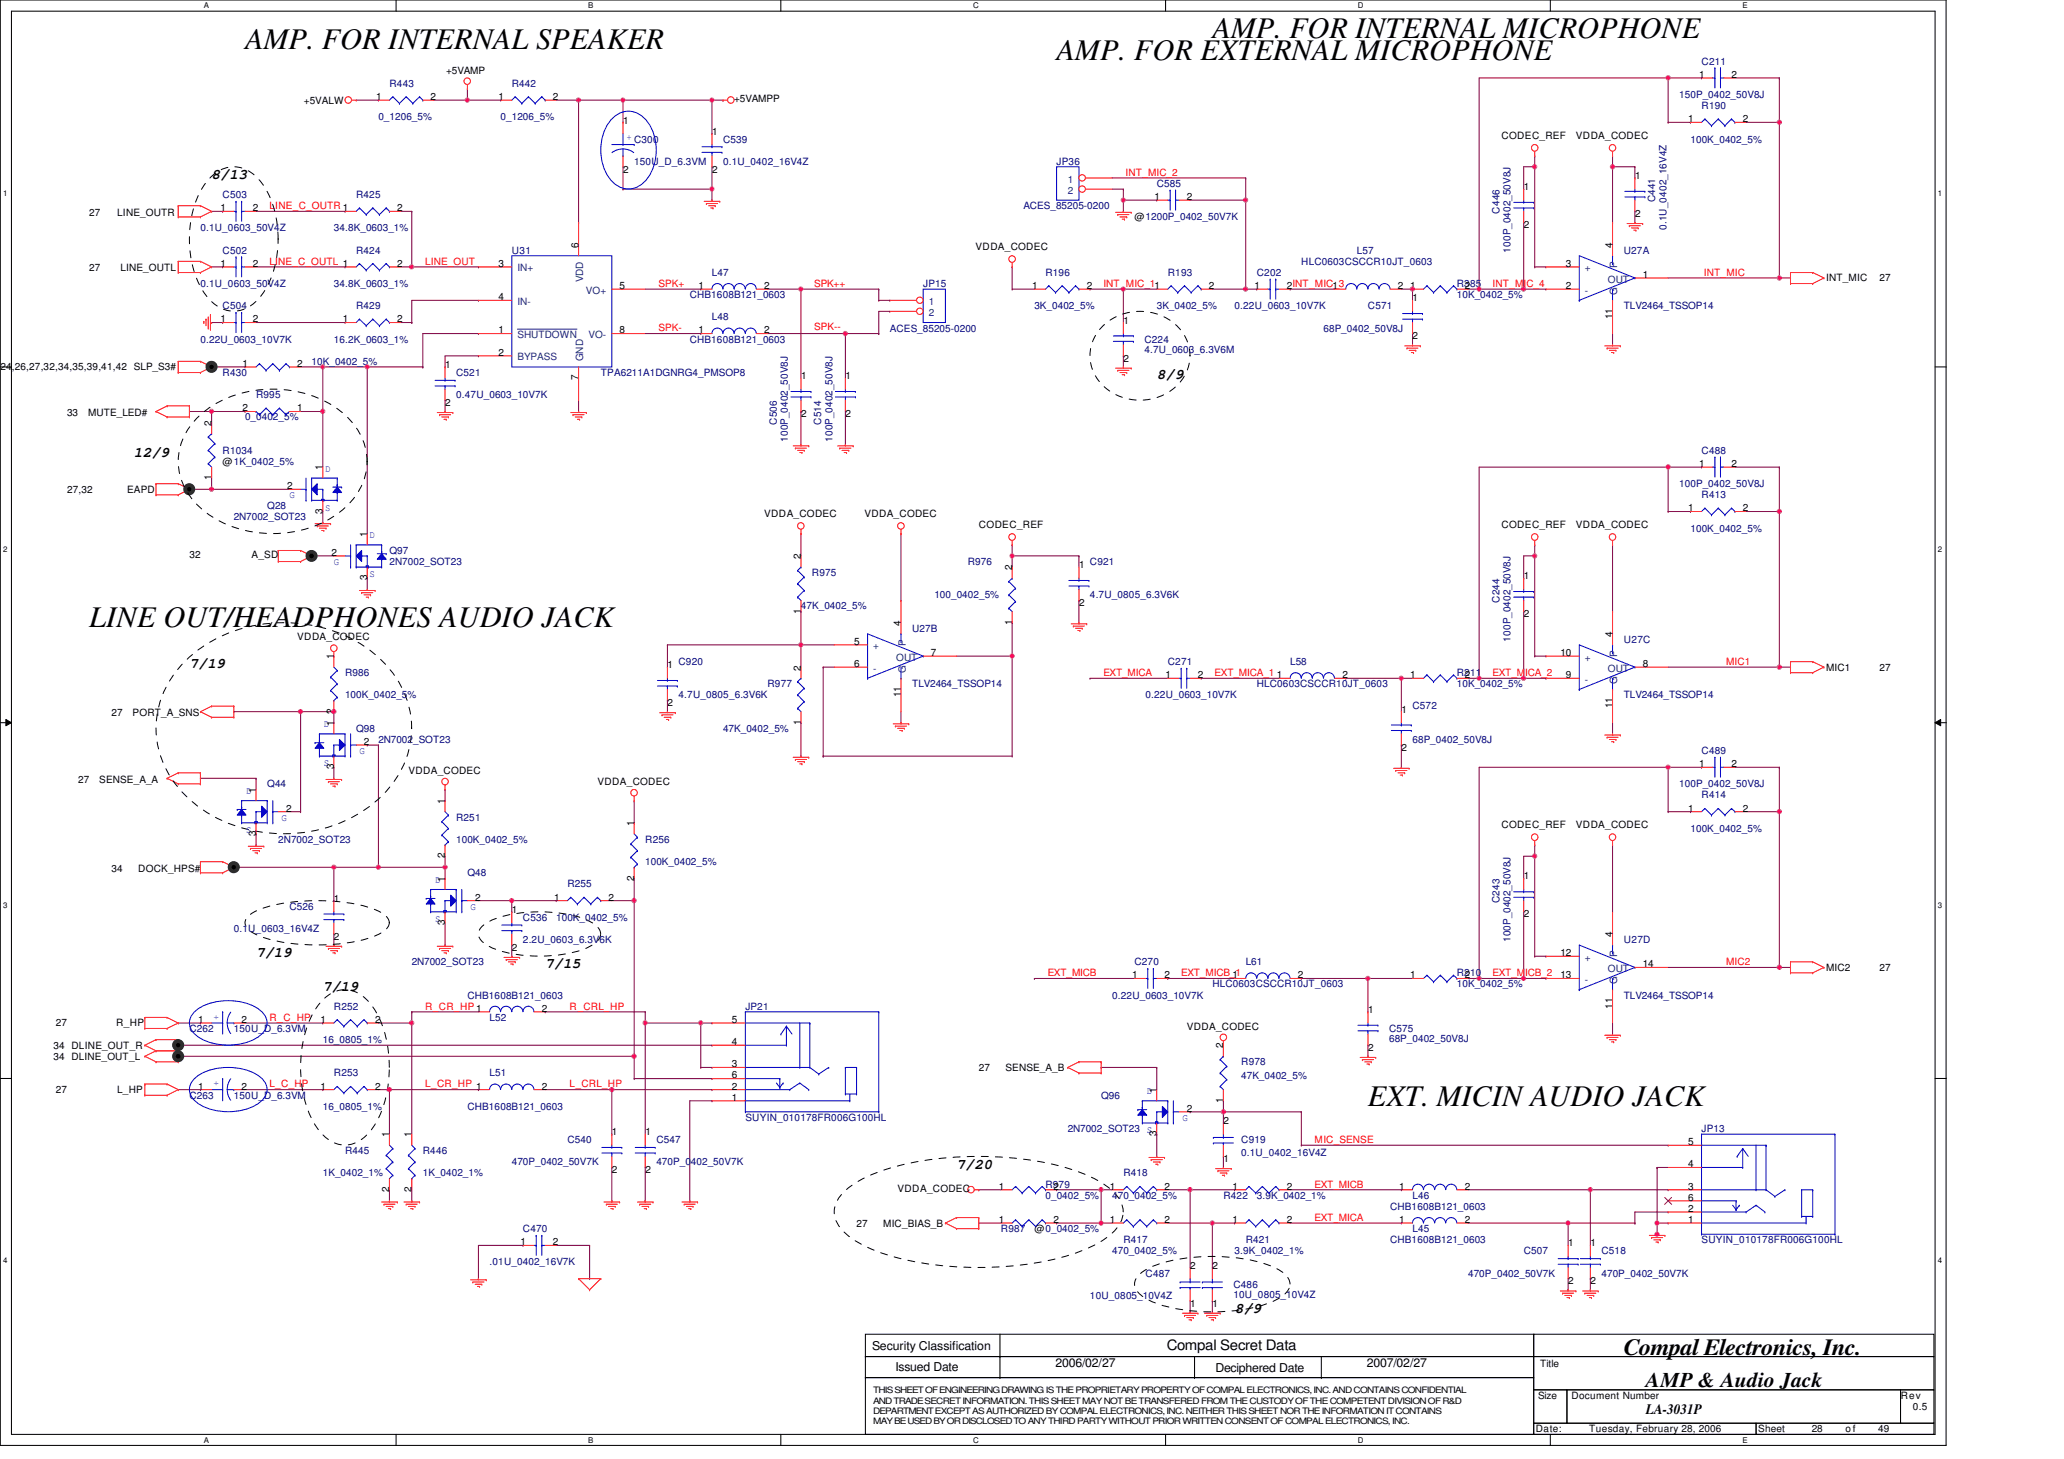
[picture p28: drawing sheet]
<svg xmlns="http://www.w3.org/2000/svg" width="297mm" height="210mm" viewBox="0 0 297 210" stroke-linecap="round" stroke-linejoin="round" font-family="sans-serif">
<defs><g id="words">
<g font-size="4.3">
<text x="174.5" y="5.5">AMP. FOR INTERNAL MICROPHONE</text>
<text x="35.3" y="7.1">AMP. FOR INTERNAL SPEAKER</text>
<text x="152.1" y="8.7">AMP. FOR EXTERNAL MICROPHONE</text>
<text x="12.8" y="90.3">LINE OUT/HEADPHONES AUDIO JACK</text>
<text x="196.9" y="159.1">EXT. MICIN AUDIO JACK</text>
</g>
<text font-size="3.3" x="233.7" y="195.1">Compal Electronics, Inc.</text>
<text font-size="3" x="236.9" y="199.6">AMP &amp; Audio Jack</text>
<g font-size="2.1">
<text x="30.5" y="25.8">8/13</text>
<text x="166.5" y="54.6">8/9</text>
<text x="19.3" y="65.8">12/9</text>
<text x="27.3" y="96.2">7/19</text>
<text x="36.8" y="137.8">7/19</text>
<text x="46.5" y="142.6">7/19</text>
<text x="78.5" y="139.4">7/15</text>
<text x="137.7" y="168.2">7/20</text>
<text x="177.7" y="189">8/9</text>
<text x="167.9" y="194.4">Compal Secret Data</text>
<text x="236.9" y="203.5">LA-3031P</text>
</g>
<g font-size="1.8">
<text x="125.5" y="194.2">Security Classification</text>
<text x="128.9" y="197.3">Issued Date</text>
<text x="151.9" y="196.8">2006/02/27</text>
<text x="174.9" y="197.4">Deciphered Date</text>
<text x="196.7" y="196.8">2007/02/27</text>
</g>
<g font-size="1.4">
<text x="64.2" y="10.6">+5VAMP</text>
<text x="244.6" y="11.2">1</text>
<text x="249.2" y="11.2">2</text>
<text x="43.7" y="14.9">+5VALW</text>
<text x="54.1" y="14.4">1</text>
<text x="62" y="14.4">2</text>
<text x="71.7" y="14.4">1</text>
<text x="79.6" y="14.4">2</text>
<text x="89.7" y="17.8">1</text>
<text x="105.7" y="14.7">+5VAMPP</text>
<text x="242.9" y="17.6">1</text>
<text x="250.8" y="17.6">2</text>
<text x="102.5" y="19.4">1</text>
<text x="216.1" y="20">CODEC_REF</text>
<text x="226.8" y="20">VDDA_CODEC</text>
<text x="89.7" y="24.8">2</text>
<text x="102.5" y="24.8">2</text>
<text x="166.1" y="28.8">1</text>
<text x="170.8" y="28.8">2</text>
<text x="219.3" y="27.4">1</text>
<text x="235.3" y="25.8">1</text>
<text x="12.8" y="31.1">27</text>
<text x="16.8" y="31.1">LINE_OUTR</text>
<text x="31.7" y="30.4">1</text>
<text x="36.4" y="30.4">2</text>
<text x="57.2" y="30.4">2</text>
<text x="83.2" y="35.7" transform="rotate(-90 83.2 35.7)">6</text>
<text x="163.3" y="31.7">@1200P_0402_50V7K</text>
<text x="219.3" y="32.8">2</text>
<text x="232" y="35.7" transform="rotate(-90 232 35.7)">4</text>
<text x="235.3" y="31.2">2</text>
<text x="12.8" y="39.1">27</text>
<text x="17.3" y="39.1">LINE_OUTL</text>
<text x="31.7" y="38.4">1</text>
<text x="36.4" y="38.4">2</text>
<text x="57.2" y="38.4">2</text>
<text x="71.7" y="38.4">3</text>
<text x="89.2" y="41.6">5</text>
<text x="100.5" y="41.6">1</text>
<text x="110" y="41.6">2</text>
<text x="140.4" y="36">VDDA_CODEC</text>
<text x="148.5" y="41.6">1</text>
<text x="156.4" y="41.6">2</text>
<text x="174" y="41.6">2</text>
<text x="180.5" y="41.6">1</text>
<text x="185.2" y="41.6">2INT_MIC_3</text>
<text x="191.7" y="41.6">1</text>
<text x="201.2" y="41.6">2</text>
<text x="202.9" y="41.6">1</text>
<text x="210.8" y="41.6">2</text>
<text x="225.4" y="38.4">3</text>
<text x="225.4" y="41.6">2</text>
<text x="236.4" y="40">1</text>
<text x="262.8" y="40.5">INT_MIC</text>
<text x="270.5" y="40.5">27</text>
<text x="31.7" y="46.4">1</text>
<text x="36.4" y="46.4">2</text>
<text x="49.3" y="46.4">1</text>
<text x="57.2" y="46.4">2</text>
<text x="71.7" y="48">1</text>
<text x="71.7" y="43.2">4</text>
<text x="89.2" y="48">8</text>
<text x="100.5" y="48">1</text>
<text x="110" y="48">2</text>
<text x="161.7" y="46.6">1</text>
<text x="203.3" y="43.4">1</text>
<text x="232" y="46" transform="rotate(-90 232 46)">11</text>
<text x="-.4" y="53.3">,24,26,27,32,34,35,39,41,42 SLP_S3#</text>
<text x="34.9" y="52.8">1</text>
<text x="42.8" y="52.8">2</text>
<text x="64.1" y="53">1</text>
<text x="71.7" y="51.2">2</text>
<text x="161.7" y="52">2</text>
<text x="203.3" y="48.8">2</text>
<text x="9.6" y="59.9">33</text>
<text x="12.7" y="59.9">MUTE_LED#</text>
<text x="34.9" y="59.2">2</text>
<text x="42.8" y="59.2">1</text>
<text x="64.1" y="58.4">2</text>
<text x="83.2" y="54.7" transform="rotate(-90 83.2 54.7)">7</text>
<text x="115.3" y="54.6">1</text>
<text x="121.7" y="54.6">1</text>
<text x="30.4" y="61.3" transform="rotate(-90 30.4 61.3)">2</text>
<text x="115.3" y="60">2</text>
<text x="121.7" y="60">2</text>
<text x="9.6" y="70.9">27,32</text>
<text x="18.3" y="70.9">EAPD</text>
<text x="30.4" y="69.2" transform="rotate(-90 30.4 69.2)">1</text>
<text x="32" y="66.9">@1K_0402_5%</text>
<text x="41.3" y="70.4">2</text>
<text x="46.4" y="67.7" transform="rotate(-90 46.4 67.7)">1</text>
<text x="244.6" y="67.2">1</text>
<text x="249.2" y="67.2">2</text>
<text x="46.4" y="73.9" transform="rotate(-90 46.4 73.9)">3</text>
<text x="52.8" y="77.3" transform="rotate(-90 52.8 77.3)">1</text>
<text x="110" y="74.4">VDDA_CODEC</text>
<text x="124.4" y="74.4">VDDA_CODEC</text>
<text x="140.9" y="76">CODEC_REF</text>
<text x="216.1" y="76">CODEC_REF</text>
<text x="226.8" y="76">VDDA_CODEC</text>
<text x="242.9" y="73.6">1</text>
<text x="250.8" y="73.6">2</text>
<text x="27.3" y="80.3">32</text>
<text x="36.2" y="80.3">A_SD</text>
<text x="47.7" y="80">2</text>
<text x="52.8" y="83.5" transform="rotate(-90 52.8 83.5)">3</text>
<text x="115.2" y="80.5" transform="rotate(-90 115.2 80.5)">2</text>
<text x="145.6" y="82.1" transform="rotate(-90 145.6 82.1)">2</text>
<text x="155.3" y="81.8">1</text>
<text x="219.3" y="83.4">1</text>
<text x="115.2" y="88.3" transform="rotate(-90 115.2 88.3)">1</text>
<text x="145.6" y="89.9" transform="rotate(-90 145.6 89.9)">1</text>
<text x="155.3" y="87.2">2</text>
<text x="219.3" y="88.8">2</text>
<text x="42.8" y="92.2">VDDA_CODEC</text>
<text x="48" y="94.9" transform="rotate(-90 48 94.9)">1</text>
<text x="122.9" y="92.8">5</text>
<text x="122.9" y="96">6</text>
<text x="129.6" y="90.1" transform="rotate(-90 129.6 90.1)">4</text>
<text x="134" y="94.4">7</text>
<text x="224.6" y="94.4">10</text>
<text x="232" y="91.7" transform="rotate(-90 232 91.7)">4</text>
<text x="236.4" y="96">8</text>
<text x="96.1" y="96.2">1</text>
<text x="96.1" y="101.6">2</text>
<text x="115.2" y="96.5" transform="rotate(-90 115.2 96.5)">2</text>
<text x="129.6" y="100.4" transform="rotate(-90 129.6 100.4)">11</text>
<text x="167.7" y="97.6">1</text>
<text x="172.4" y="97.6">2</text>
<text x="183.7" y="97.6">1</text>
<text x="193.2" y="97.6">2</text>
<text x="202.9" y="97.6">1</text>
<text x="210.8" y="97.6">2</text>
<text x="225.4" y="97.6">9</text>
<text x="232" y="102" transform="rotate(-90 232 102)">11</text>
<text x="262.8" y="96.5">MIC1</text>
<text x="270.5" y="96.5">27</text>
<text x="16" y="103.1">27</text>
<text x="19.1" y="103.1">PORT_A_SNS</text>
<text x="48" y="104.5" transform="rotate(-90 48 104.5)">1</text>
<text x="48" y="102.7" transform="rotate(-90 48 102.7)">2</text>
<text x="52.4" y="107.2">2</text>
<text x="115.2" y="104.4" transform="rotate(-90 115.2 104.4)">1</text>
<text x="201.7" y="102.6">1</text>
<text x="11.3" y="112.7">27</text>
<text x="14.3" y="112.7">SENSE_A_A</text>
<text x="48" y="110.7" transform="rotate(-90 48 110.7)">3</text>
<text x="58.8" y="111.4">VDDA_CODEC</text>
<text x="86" y="113">VDDA_CODEC</text>
<text x="201.7" y="108">2</text>
<text x="244.6" y="110.4">1</text>
<text x="249.2" y="110.4">2</text>
<text x="36.8" y="114.1" transform="rotate(-90 36.8 114.1)">1</text>
<text x="41.2" y="116.8">2</text>
<text x="64" y="115.7" transform="rotate(-90 64 115.7)">1</text>
<text x="91.2" y="118.9" transform="rotate(-90 91.2 118.9)">1</text>
<text x="216.1" y="119.2">CODEC_REF</text>
<text x="226.8" y="119.2">VDDA_CODEC</text>
<text x="242.9" y="116.8">1</text>
<text x="250.8" y="116.8">2</text>
<text x="16" y="125.5">34</text>
<text x="19.9" y="125.5">DOCK_HPS#</text>
<text x="36.8" y="120.4" transform="rotate(-90 36.8 120.4)">3</text>
<text x="64" y="123.6" transform="rotate(-90 64 123.6)">2</text>
<text x="48.1" y="129.8">1</text>
<text x="64" y="126.9" transform="rotate(-90 64 126.9)">1</text>
<text x="68.4" y="129.6">2</text>
<text x="73.7" y="131.4">1</text>
<text x="79.7" y="129.6">1</text>
<text x="87.6" y="129.6">2</text>
<text x="91.2" y="126.7" transform="rotate(-90 91.2 126.7)">2</text>
<text x="219.3" y="126.6">1</text>
<text x="48.1" y="135.2">2</text>
<text x="64" y="133.2" transform="rotate(-90 64 133.2)">3</text>
<text x="73.7" y="136.8">2</text>
<text x="219.3" y="132">2</text>
<text x="224.6" y="137.6">12</text>
<text x="232" y="134.9" transform="rotate(-90 232 134.9)">4</text>
<text x="162.9" y="140.8">1</text>
<text x="167.6" y="140.8">2</text>
<text x="177.4" y="140.8">1</text>
<text x="186.8" y="140.8">2</text>
<text x="202.9" y="140.8">1</text>
<text x="210.8" y="140.8">2</text>
<text x="224.6" y="140.8">13</text>
<text x="236.4" y="139.2">14</text>
<text x="262.8" y="139.7">MIC2</text>
<text x="270.5" y="139.7">27</text>
<text x="8" y="147.7">27</text>
<text x="16.7" y="147.7">R_HP</text>
<text x="28.5" y="147.2">1</text>
<text x="34.8" y="147.2">2</text>
<text x="46.1" y="147.2">1</text>
<text x="54" y="147.2">2</text>
<text x="78" y="145.6">2</text>
<text x="105.3" y="147.2">5</text>
<text x="170.8" y="148.2">VDDA_CODEC</text>
<text x="196.9" y="145.8">1</text>
<text x="232" y="145.2" transform="rotate(-90 232 145.2)">11</text>
<text x="7.7" y="152.5">34 DLINE_OUT_L</text>
<text x="7.7" y="150.9">34 DLINE_OUT_R</text>
<text x="105.3" y="153.6">3</text>
<text x="105.3" y="150.4">4</text>
<text x="105.3" y="155.2">6</text>
<text x="140.9" y="154.1">27</text>
<text x="144.7" y="154.1">SENSE_A_B</text>
<text x="176" y="150.9" transform="rotate(-90 176 150.9)">2</text>
<text x="196.9" y="151.2">2</text>
<text x="8" y="157.3">27</text>
<text x="16.8" y="157.3">L_HP</text>
<text x="28.5" y="156.8">1</text>
<text x="34.8" y="156.8">2</text>
<text x="46.1" y="156.8">1</text>
<text x="54" y="156.8">2</text>
<text x="78" y="156.8">2</text>
<text x="105.3" y="158.4">1</text>
<text x="105.3" y="156.8">2</text>
<text x="166.5" y="157.3" transform="rotate(-90 166.5 157.3)">1</text>
<text x="170.8" y="160">2</text>
<text x="176" y="158.8" transform="rotate(-90 176 158.8)">1</text>
<text x="176.1" y="161.8">2</text>
<text x="56" y="163.7" transform="rotate(-90 56 163.7)">1</text>
<text x="59.2" y="163.7" transform="rotate(-90 59.2 163.7)">1</text>
<text x="88.1" y="163.4">1</text>
<text x="92.9" y="163.4">1</text>
<text x="166.5" y="163.6" transform="rotate(-90 166.5 163.6)">3</text>
<text x="176.1" y="167.2">1</text>
<text x="242.9" y="164.8">5</text>
<text x="56" y="171.6" transform="rotate(-90 56 171.6)">2</text>
<text x="59.2" y="171.6" transform="rotate(-90 59.2 171.6)">2</text>
<text x="88.1" y="168.8">2</text>
<text x="92.9" y="168.8">2</text>
<text x="129.2" y="171.6">VDDA_CODEC</text>
<text x="143.7" y="171.2">1</text>
<text x="151.6" y="171.2">2</text>
<text x="159.7" y="171.2">1</text>
<text x="167.6" y="171.2">2</text>
<text x="177.4" y="171.2">1</text>
<text x="185.2" y="171.2">2</text>
<text x="201.4" y="171.2">1</text>
<text x="210.8" y="171.2">2</text>
<text x="242.9" y="171.2">3</text>
<text x="242.9" y="168">4</text>
<text x="242.9" y="172.8">6</text>
<text x="74.9" y="179.2">1</text>
<text x="79.6" y="179.2">2</text>
<text x="123.3" y="176.5">27</text>
<text x="127.1" y="176.5">MIC_BIAS_B</text>
<text x="143.7" y="176">1</text>
<text x="148.9" y="177.3">@0_0402_5%</text>
<text x="151.6" y="176">2</text>
<text x="159.7" y="176">1</text>
<text x="167.6" y="176">2</text>
<text x="177.4" y="176">1</text>
<text x="185.2" y="176">2</text>
<text x="201.4" y="176">1</text>
<text x="210.8" y="176">2</text>
<text x="225.7" y="179.4">1</text>
<text x="228.9" y="179.4">1</text>
<text x="242.9" y="176">1</text>
<text x="242.9" y="174.4">2</text>
<text x="171.3" y="182.6">2</text>
<text x="174.5" y="182.6">2</text>
<text x="225.7" y="184.8">2</text>
<text x="228.9" y="184.8">2</text>
<text x="171.3" y="188">1</text>
<text x="174.5" y="188">1</text>
<text x="221.7" y="196.7">Title</text>
<text x="221.4" y="201.3">Size</text>
<text x="226.2" y="201.3">Document Number</text>
<text x="273.6" y="201.3">Rev</text>
<text x="275.3" y="202.9">0.5</text>
<text x="221" y="206.1">Date:</text>
<text x="228.7" y="206.1">Tuesday, February 28, 2006</text>
<text x="253" y="206.1">Sheet</text>
<text x="260.7" y="206.1">28</text>
<text x="265.6" y="206.1">of</text>
<text x="270.3" y="206.1">49</text>
</g>
<g font-size="1.4" fill="#000080">
<text x="244.9" y="9.3">C211</text>
<text x="54.5" y="17.3">0_1206_5%</text>
<text x="56" y="12.5">R443</text>
<text x="72" y="17.3">0_1206_5%</text>
<text x="73.7" y="12.5">R442</text>
<text x="241.7" y="14.1">150P_0402_50V8J</text>
<text x="244.9" y="15.7">R190</text>
<text x="91.3" y="23.7">150U_D_6.3VM</text>
<text x="104.1" y="20.5">C539</text>
<text x="104.1" y="23.7">0.1U_0402_16V4Z</text>
<text x="152.1" y="23.7">JP36</text>
<text x="243.3" y="20.5">100K_0402_5%</text>
<text x="32" y="28.5">C503</text>
<text x="51.3" y="28.5">R425</text>
<text x="166.5" y="26.9">C585</text>
<text x="238.2" y="29.1" transform="rotate(-90 238.2 29.1)">C441</text>
<text x="28.8" y="33.3">0.1U_0603_50V4Z</text>
<text x="48" y="33.3">34.8K_0603_1%</text>
<text x="147.3" y="30.1">ACES_85205-0200</text>
<text x="215.8" y="30.7" transform="rotate(-90 215.8 30.7)">C446</text>
<text x="239.8" y="33.1" transform="rotate(-90 239.8 33.1)">0.1U_0402_16V4Z</text>
<text x="28.8" y="41.3">0.1U_0603_50V4Z</text>
<text x="32" y="36.5">C502</text>
<text x="48" y="41.3">34.8K_0603_1%</text>
<text x="51.3" y="36.5">R424</text>
<text x="73.7" y="36.5">U31</text>
<text x="102.5" y="39.7">L47</text>
<text x="132.9" y="41.3">JP15</text>
<text x="150.5" y="39.7">R196</text>
<text x="168.1" y="39.7">R193</text>
<text x="180.9" y="39.7">C202</text>
<text x="187.3" y="38.1">HLC0603CSCCR10JT_0603</text>
<text x="195.3" y="36.5">L57</text>
<text x="209.7" y="41.3">R385</text>
<text x="217.4" y="36.3" transform="rotate(-90 217.4 36.3)">100P_0402_50V8J</text>
<text x="233.7" y="36.5">U27A</text>
<text x="32" y="44.5">C504</text>
<text x="51.3" y="44.5">R429</text>
<text x="99.3" y="42.9">CHB1608B121_0603</text>
<text x="102.5" y="46.1">L48</text>
<text x="128.1" y="47.7">ACES_85205-0200</text>
<text x="148.9" y="44.5">3K_0402_5%</text>
<text x="166.5" y="44.5">3K_0402_5%</text>
<text x="177.7" y="44.5">0.22U_0603_10V7K</text>
<text x="190.5" y="47.7">68P_0402_50V8J</text>
<text x="196.9" y="44.5">C571</text>
<text x="209.7" y="42.9">10K_0402_5%</text>
<text x="233.7" y="44.5">TLV2464_TSSOP14</text>
<text x="28.8" y="49.3">0.22U_0603_10V7K</text>
<text x="44.8" y="52.5">10K_0402_5%</text>
<text x="48" y="49.3">16.2K_0603_1%</text>
<text x="99.3" y="49.3">CHB1608B121_0603</text>
<text x="164.7" y="49.3">C224</text>
<text x="164.7" y="50.7">4.7U_0603_6.3V6M</text>
<text x="32" y="54.1">R430</text>
<text x="36.8" y="57.3">R995</text>
<text x="65.7" y="54.1">C521</text>
<text x="65.7" y="57.3">0.47U_0603_10V7K</text>
<text x="86.5" y="54.1">TPA6211A1DGNRG4_PMSOP8</text>
<text x="32" y="65.3">R1034</text>
<text x="35.3" y="60.5">0_0402_5%</text>
<text x="111.8" y="61.1" transform="rotate(-90 111.8 61.1)">C506</text>
<text x="113.4" y="63.5" transform="rotate(-90 113.4 63.5)">100P_0402_50V8J</text>
<text x="118.2" y="61.1" transform="rotate(-90 118.2 61.1)">C514</text>
<text x="119.8" y="63.5" transform="rotate(-90 119.8 63.5)">100P_0402_50V8J</text>
<text x="244.9" y="65.3">C488</text>
<text x="241.7" y="70.1">100P_0402_50V8J</text>
<text x="244.9" y="71.7">R413</text>
<text x="33.7" y="74.9">2N7002_SOT23</text>
<text x="38.5" y="73.3">Q28</text>
<text x="243.3" y="76.5">100K_0402_5%</text>
<text x="56" y="79.7">Q97</text>
<text x="56" y="81.3">2N7002_SOT23</text>
<text x="116.9" y="82.9">R975</text>
<text x="139.3" y="81.3">R976</text>
<text x="156.9" y="81.3">C921</text>
<text x="115.3" y="87.7">47K_0402_5%</text>
<text x="134.5" y="86.1">100_0402_5%</text>
<text x="156.9" y="86.1">4.7U_0805_6.3V6K</text>
<text x="215.8" y="86.7" transform="rotate(-90 215.8 86.7)">C244</text>
<text x="97.7" y="95.7">C920</text>
<text x="131.3" y="90.9">U27B</text>
<text x="168.1" y="95.7">C271</text>
<text x="185.7" y="95.7">L58</text>
<text x="217.4" y="92.4" transform="rotate(-90 217.4 92.4)">100P_0402_50V8J</text>
<text x="233.7" y="92.5">U27C</text>
<text x="49.7" y="97.3">R986</text>
<text x="49.7" y="100.5">100K_0402_5%</text>
<text x="97.7" y="100.5">4.7U_0805_6.3V6K</text>
<text x="110.5" y="98.9">R977</text>
<text x="131.3" y="98.9">TLV2464_TSSOP14</text>
<text x="164.9" y="100.5">0.22U_0603_10V7K</text>
<text x="180.9" y="98.9">HLC0603CSCCR10JT_0603</text>
<text x="209.7" y="97.3">R211</text>
<text x="209.7" y="98.9">10K_0402_5%</text>
<text x="233.7" y="100.5">TLV2464_TSSOP14</text>
<text x="51.3" y="105.3">Q98</text>
<text x="54.5" y="106.9">2N7002_SOT23</text>
<text x="104.1" y="105.3">47K_0402_5%</text>
<text x="203.3" y="102.1">C572</text>
<text x="203.3" y="106.9">68P_0402_50V8J</text>
<text x="38.5" y="113.3">Q44</text>
<text x="241.7" y="113.3">100P_0402_50V8J</text>
<text x="244.9" y="108.5">C489</text>
<text x="65.7" y="118.1">R251</text>
<text x="243.3" y="119.7">100K_0402_5%</text>
<text x="244.9" y="114.9">R414</text>
<text x="40" y="121.3">2N7002_SOT23</text>
<text x="65.7" y="121.3">100K_0402_5%</text>
<text x="92.9" y="121.3">R256</text>
<text x="92.9" y="124.5">100K_0402_5%</text>
<text x="41.7" y="130.9">C526</text>
<text x="67.3" y="126.1">Q48</text>
<text x="81.7" y="127.7">R255</text>
<text x="215.8" y="129.9" transform="rotate(-90 215.8 129.9)">C243</text>
<text x="33.7" y="134.1">0.1U_0603_16V4Z</text>
<text x="75.3" y="132.5">C536</text>
<text x="75.3" y="135.7">2.2U_0603_6.3V6K</text>
<text x="80" y="132.5">100K_0402_5%</text>
<text x="217.4" y="135.6" transform="rotate(-90 217.4 135.6)">100P_0402_50V8J</text>
<text x="233.7" y="135.7">U27D</text>
<text x="59.3" y="138.9">2N7002_SOT23</text>
<text x="67.3" y="143.7">CHB1608B121_0603</text>
<text x="160.1" y="143.7">0.22U_0603_10V7K</text>
<text x="163.3" y="138.9">C270</text>
<text x="174.5" y="142.1">HLC0603CSCCR10JT_0603</text>
<text x="179.3" y="138.9">L61</text>
<text x="209.7" y="140.5">R210</text>
<text x="209.7" y="142.1">10K_0402_5%</text>
<text x="233.7" y="143.7">TLV2464_TSSOP14</text>
<text x="27.3" y="148.5">C262</text>
<text x="33.7" y="148.5">150U_D_6.3VM</text>
<text x="48" y="145.3">R252</text>
<text x="70.5" y="146.9">L52</text>
<text x="107.3" y="145.3">JP21</text>
<text x="199.9" y="148.5">C575</text>
<text x="199.9" y="150">68P_0402_50V8J</text>
<text x="46.5" y="150.1">16_0805_1%</text>
<text x="48" y="154.9">R253</text>
<text x="70.5" y="154.9">L51</text>
<text x="178.6" y="153.3">R978</text>
<text x="178.6" y="155.2">47K_0402_5%</text>
<text x="27.3" y="158.1">C263</text>
<text x="33.7" y="158.1">150U_D_6.3VM</text>
<text x="46.5" y="159.7">16_0805_1%</text>
<text x="67.3" y="159.7">CHB1608B121_0603</text>
<text x="107.3" y="161.3">SUYIN_010178FR006G100HL</text>
<text x="158.5" y="158.1">Q96</text>
<text x="49.7" y="166.1">R445</text>
<text x="60.9" y="166.1">R446</text>
<text x="73.7" y="167.7">470P_0402_50V7K</text>
<text x="81.7" y="164.5">C540</text>
<text x="94.5" y="164.5">C547</text>
<text x="94.5" y="167.7">470P_0402_50V7K</text>
<text x="153.7" y="162.9">2N7002_SOT23 S</text>
<text x="178.6" y="164.5">C919</text>
<text x="178.6" y="166.4">0.1U_0402_16V4Z</text>
<text x="244.9" y="162.9">JP13</text>
<text x="46.5" y="169.3">1K_0402_1%</text>
<text x="60.9" y="169.3">1K_0402_1%</text>
<text x="150.5" y="170.9">R979</text>
<text x="150.5" y="172.5">0_0402_5%</text>
<text x="160.1" y="172.5">470_0402_5%</text>
<text x="161.7" y="169.3">R418</text>
<text x="176.1" y="172.5">R422</text>
<text x="180.9" y="172.5">3.9K_0402_1%</text>
<text x="203.3" y="172.5">L46</text>
<text x="75.3" y="177.3">C470</text>
<text x="144.1" y="177.3">R987</text>
<text x="161.7" y="178.9">R417</text>
<text x="179.3" y="178.9">R421</text>
<text x="200.1" y="178.9">CHB1608B121_0603</text>
<text x="200.1" y="174.1">CHB1608B121_0603</text>
<text x="203.3" y="177.3">L45</text>
<text x="244.9" y="178.9">SUYIN_010178FR006G100HL</text>
<text x="70.5" y="182.1">.01U_0402_16V7K</text>
<text x="160.1" y="180.5">470_0402_5%</text>
<text x="164.9" y="183.7">C487</text>
<text x="177.5" y="185.3">C486</text>
<text x="177.7" y="180.5">3.9K_0402_1%</text>
<text x="211.3" y="183.7">470P_0402_50V7K</text>
<text x="219.3" y="180.5">C507</text>
<text x="230.5" y="180.5">C518</text>
<text x="230.5" y="183.7">470P_0402_50V7K</text>
<text x="156.9" y="186.9">10U_0805_10V4Z</text>
<text x="177.5" y="186.8">10U_0805_10V4Z</text>
</g>
<g font-size="1.4" fill="#00f">
<text x="90.1" y="20.2">+ C300</text>
<text x="41.7" y="71.7">G</text>
<text x="46.8" y="67.9">D</text>
<text x="46.8" y="73.5">S</text>
<text x="53.2" y="77.5">D</text>
<text x="48" y="81.3">G</text>
<text x="53.2" y="83.1">S</text>
<text x="46.6" y="104.7">D</text>
<text x="46.6" y="110.3">S</text>
<text x="51.7" y="108.5">G</text>
<text x="35.4" y="114.3">D</text>
<text x="35.4" y="119.9">S</text>
<text x="40.5" y="118.1">G</text>
<text x="62.6" y="127.1">D</text>
<text x="67.7" y="130.9">G</text>
<text x="62.6" y="132.7">S</text>
<text x="31.5" y="146.7" transform="rotate(-90 31.5 146.7)">+</text>
<text x="31.5" y="156.4" transform="rotate(-90 31.5 156.4)">+</text>
<text x="165" y="157.5">D</text>
<text x="170.2" y="161.3">G</text>
</g>
<g font-size="1.4" fill="#004080">
<text x="153.7" y="26.3">1</text>
<text x="153.7" y="27.9">2</text>
<text x="74.5" y="39.1">IN+</text>
<text x="83.9" y="40.6" transform="rotate(-90 83.9 40.6)">VDD</text>
<text x="228.1" y="39.1">+</text>
<text x="231.4" y="40.7">OUT</text>
<text x="232.7" y="38.6" transform="rotate(-90 232.7 38.6)">P</text>
<text x="74.5" y="43.9">IN-</text>
<text x="84.3" y="42.3">VO+</text>
<text x="133.7" y="43.9">1</text>
<text x="133.7" y="45.5">2</text>
<text x="228.1" y="42.3">-</text>
<text x="232.7" y="42.4" transform="rotate(-90 232.7 42.4)">G</text>
<text x="74.5" y="48.7">SHUTDOWN</text>
<text x="74.5" y="51.9">BYPASS</text>
<text x="83.9" y="52" transform="rotate(-90 83.9 52)">GND</text>
<text x="84.7" y="48.7">VO-</text>
<text x="125.7" y="93.5">+</text>
<text x="129" y="95.1">OUT</text>
<text x="130.3" y="93" transform="rotate(-90 130.3 93)">P</text>
<text x="228.1" y="95.1">+</text>
<text x="232.7" y="94.6" transform="rotate(-90 232.7 94.6)">P</text>
<text x="125.7" y="96.7">-</text>
<text x="130.3" y="96.8" transform="rotate(-90 130.3 96.8)">G</text>
<text x="228.1" y="98.3">-</text>
<text x="231.4" y="96.7">OUT</text>
<text x="232.7" y="98.4" transform="rotate(-90 232.7 98.4)">G</text>
<text x="232.7" y="137.8" transform="rotate(-90 232.7 137.8)">P</text>
<text x="228.1" y="138.3">+</text>
<text x="228.1" y="141.5">-</text>
<text x="231.4" y="139.9">OUT</text>
<text x="232.7" y="141.6" transform="rotate(-90 232.7 141.6)">G</text>
</g>
<g font-size="1.4" fill="#f00">
<text x="162" y="25.3">INT_MIC_2</text>
<text x="38.8" y="30.1">LINE_C_OUTR 1</text>
<text x="38.8" y="38.1">LINE_C_OUTL 1</text>
<text x="61.2" y="38.1">LINE_OUT</text>
<text x="94.8" y="41.3">SPK+</text>
<text x="117.2" y="41.3">SPK++</text>
<text x="158.8" y="41.3">INT_MIC_11</text>
<text x="214.8" y="41.3">INT_MIC_4</text>
<text x="245.2" y="39.7">INT_MIC</text>
<text x="94.8" y="47.7">SPK-</text>
<text x="117.2" y="47.5">SPK--</text>
<text x="248.4" y="95.7">MIC1</text>
<text x="158.8" y="97.3">EXT_MICA</text>
<text x="174.8" y="97.3">EXT_MICA_1</text>
<text x="214.8" y="97.3">EXT_MICA_2</text>
<text x="150.8" y="140.5">EXT_MICB</text>
<text x="170" y="140.5">EXT_MICB_1</text>
<text x="214.8" y="140.5">EXT_MICB_2</text>
<text x="248.4" y="138.9">MIC2</text>
<text x="38.8" y="146.9">R_C_HP</text>
<text x="61.2" y="145.3">R_CR_HP 1</text>
<text x="82" y="145.3">R_CRL_HP</text>
<text x="38.8" y="156.5">L_C_HP</text>
<text x="61.2" y="156.5">L_CR_HP 1</text>
<text x="82" y="156.5">L_CRL_HP</text>
<text x="189.2" y="164.5">MIC_SENSE</text>
<text x="189.2" y="170.9">EXT_MICB</text>
<text x="189.2" y="175.7">EXT_MICA</text>
</g>
<g font-size="1.3">
<text x="125.7" y="200.5">THIS SHEET OF ENGINEERING DRAWING IS THE PROPRIETARY PROPERTY OF COMPAL ELECTRONICS, INC. AND CONTAINSCONFIDENTIAL</text>
<text x="125.7" y="202">AND TRADE SECRET INFORMATION. THIS SHEET MAY NOT BETRANSFERED FROM THE CUSTODY OF THE COMPETENT DIVISION OF R&amp;D</text>
<text x="125.7" y="203.5">DEPARTMENT EXCEPT AS AUTHORIZED BY COMPAL ELECTRONICS, INC. NEITHER THIS SHEET NOR THE INFORMATION ITCONTAINS</text>
<text x="125.7" y="204.9">MAY BE USED BY OR DISCLOSED TO ANY THIRD PARTY WITHOUT PRIOR WRITTEN CONSENT OF COMPAL ELECTRONICS, INC.</text>
</g>
<g font-size="1.1">
<text x="29.3" y="1.2">A</text>
<text x="84.7" y="1.2">B</text>
<text x="140" y="1.2">C</text>
<text x="195.4" y="1.2">D</text>
<text x="250.8" y="1.2">E</text>
<text x=".4" y="28.2">1</text>
<text x="278.9" y="28.2">1</text>
<text x=".4" y="79.4">2</text>
<text x="278.9" y="79.4">2</text>
<text x=".4" y="130.6">3</text>
<text x="278.9" y="130.6">3</text>
<text x=".4" y="181.8">4</text>
<text x="278.9" y="181.8">4</text>
<text x="29.3" y="207.6">A</text>
<text x="84.7" y="207.6">B</text>
<text x="140" y="207.6">C</text>
<text x="195.4" y="207.6">D</text>
<text x="250.8" y="207.6">E</text>
</g>
</g></defs>
<path d="M0 0h280.1v208h-280.1zM1.6 1.6h276.9v204.8h-276.9z" fill="none" stroke="#000" stroke-width=".15"/>
<g fill="#fff">
<path d="M29.3 .2h.8v1.2h-.8z"/>
<path d="M29.3 206.6h.8v1.3h-.8z"/>
</g>
<path d="M57 0v1.6M57 206.4v1.6" fill="none" stroke="#000" stroke-width=".15"/>
<g fill="#fff">
<path d="M84.7 .2h.7v1.2h-.7z"/>
<path d="M84.7 206.6h.7v1.3h-.7z"/>
</g>
<path d="M112.4 0v1.6M112.4 206.4v1.6" fill="none" stroke="#000" stroke-width=".15"/>
<g fill="#fff">
<path d="M140 .2h.8v1.2h-.8z"/>
<path d="M140 206.6h.8v1.3h-.8z"/>
</g>
<path d="M167.7 0v1.6M167.7 206.4v1.6" fill="none" stroke="#000" stroke-width=".15"/>
<g fill="#fff">
<path d="M195.4 .2h.8v1.2h-.8z"/>
<path d="M195.4 206.6h.8v1.3h-.8z"/>
</g>
<path d="M223.1 0v1.6M223.1 206.4v1.6" fill="none" stroke="#000" stroke-width=".15"/>
<g fill="#fff">
<path d="M250.8 .2h.7v1.2h-.7z"/>
<path d="M250.8 206.6h.7v1.3h-.7z"/>
<path d="M.4 27.2h.7v1.3h-.7z"/>
<path d="M278.9 27.2h.6v1.3h-.6z"/>
<path d="M.4 78.4h.7v1.3h-.7z"/>
<path d="M278.9 78.4h.6v1.3h-.6z"/>
</g>
<path d="M0 52.8h1.6M278.5 52.8h1.6" fill="none" stroke="#000" stroke-width=".15"/>
<g fill="#fff">
<path d="M.4 129.6h.7v1.3h-.7z"/>
<path d="M278.9 129.6h.6v1.3h-.6z"/>
</g>
<path d="M0 104h1.6M278.5 104h1.6" fill="none" stroke="#000" stroke-width=".15"/>
<path d="M.8 103.5l.8 .5-.8 .5zM278.5 104l.8-.5v1z" fill="#000"/>
<path d="M.8 103.5l.8 .5-.8 .5zM278.5 104l.8-.5v1z" fill="none" stroke="#000" stroke-width=".14"/>
<g fill="#fff">
<path d="M.4 180.8h.7v1.3h-.7z"/>
<path d="M278.9 180.8h.6v1.3h-.6z"/>
</g>
<path d="M0 155.2h1.6M278.5 155.2h1.6" fill="none" stroke="#000" stroke-width=".15"/>
<g fill="none" stroke="#800040" stroke-width=".15">
<path d="M51.3 14.4h3.2M54.5 14.4h.1M62.5 14.4h9.5M67.3 14.4h.1M67.3 12.8v1.6M72 14.4h.1M80 14.4h24.1M83.3 14.4h.1M83.3 14.4v17.6M89.7 17.6h.1M89.7 14.4h.1M89.7 14.4v3.2"/>
<path d="M102.5 14.4h.1M102.5 19.2h.1M102.5 14.4v4.8M104.1 14.4h.1M240.1 17.6h.1M240.1 11.2h.1M240.1 11.2v6.4M240.1 17.6h3.2M243.3 17.6h.1M244.9 11.2h.1M244.9 11.2h-32v30.4M249.7 11.2h6.4"/>
<path d="M251.3 17.6h4.8M256.1 11.2h.1M256.1 17.6h.1M256.1 11.2v28.8M30.5 38.4h1.5M30.5 30.4h1.5M32 30.4h.1M32 38.4h.1M36.8 38.4h12.9M36.8 30.4h12.9M49.7 30.4h.1M49.7 38.4h.1"/>
<path d="M57.7 38.4h11.2M57.7 30.4h1.6M59.3 38.4h.1M59.3 30.4h.1M59.3 30.4v8M68.9 38.4h.1M83.3 32h.1M89.7 27.2h.1M89.7 24v3.2M89.7 27.2h12.8M102.5 27.2h.1M102.5 28.8h.1"/>
<path d="M102.5 24v4.8M145.7 38.4h.1M145.7 38.4v3.2M160.1 27.2h1.6M160.1 25.6h19.2M161.7 27.2h.1M161.7 28.8h.1M161.7 30.4h.1M161.7 27.2v3.2M161.7 28.8h4.8M166.5 28.8h.1M171.3 28.8h8"/>
<path d="M179.3 25.6h.1M179.3 28.8h.1M179.3 25.6v16M219.3 27.2h.1M219.3 32v9.6M220.9 24h.1M220.9 38.4h.1M220.9 24h-1.6v3.2M220.9 22.4v16M220.9 38.4h1.6M222.5 38.4h.1M232.1 24h.1"/>
<path d="M232.1 32h.1M232.1 22.4v9.6M232.1 24h3.2M235.3 24h.1M235.3 25.6h.1M235.3 32h.1M235.3 24v1.6M235.3 30.4v1.6M27.3 59.2h8M30.5 59.2h.1M30.5 46.4h1.5M30.5 52.8h4.8"/>
<path d="M30.5 59.2v1.6M32 46.4h.1M35.3 52.8h.1M35.3 59.2h.1M36.8 46.4h12.9M43.3 52.8h17.6M43.3 59.2h3.2M46.5 52.8h.1M46.5 59.2h.1M46.5 52.8v14.4M49.7 46.4h.1M52.8 52.8h.1"/>
<path d="M52.8 52.8v24M57.7 46.4h1.6M59.3 46.4h.1M60.9 52.8h.1M64 59.2h.1M64 52.8h.1M64 57.6v1.6M68.9 43.2h.1M68.9 51.2h.1M68.9 48h.1M68.9 51.2h-4.9v1.6M68.9 48h-8v4.8"/>
<path d="M68.9 43.2h-9.6v3.2M83.3 59.2h.1M83.3 57.6v1.6M92.9 41.6h8M92.9 48h8M100.9 48h.1M100.9 41.6h.1M110.5 41.6h16M110.5 48h16M115.3 41.6h.1M115.3 59.2h.1M115.3 41.6v12.8"/>
<path d="M115.3 59.2v4.8M121.7 48h.1M121.7 48v6.4M121.7 59.2v4.8M126.5 41.6h.1M126.5 48h.1M126.5 43.2h.1M126.5 43.2h1.6M126.5 41.6v1.6M128.1 43.2h.1M128.1 44.8h.1M128.1 44.8h-1.6v3.2"/>
<path d="M145.7 41.6h.1M145.7 41.6h3.2M156.9 41.6h.1M156.9 41.6h9.6M161.7 41.6h.1M161.7 51.2h.1M161.7 41.6v4.8M161.7 51.2v1.6M174.5 41.6h6.4M179.3 41.6h.1M180.9 41.6h.1M185.7 41.6h.1"/>
<path d="M185.7 41.6h6.4M201.7 41.6h1.6M203.3 41.6h.1M203.3 43.2h.1M203.3 49.6h.1M203.3 41.6v1.6M203.3 48v1.6M211.3 41.6h11.2M212.9 41.6h.1M219.3 41.6h.1M222.5 41.6h.1M232.1 49.6h.1"/>
<path d="M232.1 48v1.6M240.1 40h17.6M256.1 40h.1M257.7 40h.1M27.3 70.4h.1M27.3 70.4h14.4M30.5 70.4h.1M30.5 68.8v1.6M46.5 75.2h.1M46.5 73.6v1.6M115.3 76.8h.1M115.3 76.8v3.2"/>
<path d="M121.7 64h.1M129.7 76.8v9.6M145.7 78.4h.1M145.7 78.4v3.2M220.9 78.4v16M232.1 78.4v9.6M240.1 67.2h.1M240.1 73.6h.1M240.1 73.6h3.2M240.1 67.2v6.4M243.3 73.6h.1M244.9 67.2h.1"/>
<path d="M244.9 67.2h-32v30.4M249.7 67.2h6.4M251.3 73.6h4.8M256.1 73.6h.1M256.1 67.2h.1M256.1 67.2v28.8M44.8 80h.1M44.8 80h3.2M52.8 83.2h.1M52.8 83.2v1.6M96.1 96h.1M96.1 92.8h.1"/>
<path d="M96.1 92.8v3.2M96.1 92.8h24M115.3 92.8h.1M115.3 88h.1M115.3 88v8M118.5 96h.1M118.5 96h1.6M118.5 96v12.8M129.7 86.4h.1M137.7 94.4h8M145.7 80h.1M145.7 89.6h.1"/>
<path d="M145.7 94.4h.1M145.7 80h9.6M145.7 89.6v19.2M155.3 86.4h.1M155.3 80h.1M155.3 80v1.6M155.3 86.4v3.2M156.9 97.6h.1M156.9 97.6h11.2M172.9 97.6h.1M172.9 97.6h11.2M193.7 97.6h.1"/>
<path d="M193.7 97.6h9.6M201.7 97.6h.1M201.7 97.6v4.8M211.3 97.6h11.2M212.9 97.6h.1M219.3 97.6h.1M219.3 83.2h.1M219.3 88v9.6M220.9 94.4h.1M220.9 80h.1M220.9 80h-1.6v3.2M220.9 94.4h1.6"/>
<path d="M222.5 94.4h.1M222.5 97.6h.1M232.1 88h.1M240.1 96h17.6M256.1 96h.1M257.7 96h.1M28.8 112h.1M28.8 112h8M33.7 102.4h.1M33.7 102.4h14.3v1.6M36.8 112h.1M36.8 112v1.6"/>
<path d="M41.7 116.8h1.6M43.3 102.4h.1M43.3 116.8h.1M43.3 102.4v14.4M48 110.4h.1M48 104h.1M48 110.4v1.6M52.8 107.2h.1M52.8 107.2h1.7M54.5 107.2h.1M54.5 107.2v17.6M64 115.2h.1"/>
<path d="M64 113.6v1.6M91.3 118.4h.1M91.3 115.2v3.2M96.1 100.8h.1M96.1 100.8v1.6M115.3 104h.1M115.3 104v4.8M118.5 108.8h.1M118.5 108.8h27.2M129.7 104h.1M129.7 102.4v1.6M145.7 108.8h.1"/>
<path d="M201.7 107.2h.1M201.7 107.2v3.2M232.1 105.6h.1M232.1 104v1.6M240.1 116.8h.1M240.1 110.4h.1M240.1 110.4v6.4M240.1 116.8h3.2M243.3 116.8h.1M244.9 110.4h.1M244.9 110.4h-32v30.4M249.7 110.4h6.4"/>
<path d="M251.3 116.8h4.8M256.1 116.8h.1M256.1 110.4h.1M256.1 110.4v28.8M33.7 124.8h30.3M36.8 120h.1M36.8 120v1.6M48 124.8h.1M48 136h.1M48 129.6h.1M48 124.8v4.8M48 134.4v1.6"/>
<path d="M54.5 124.8h.1M64 136h.1M64 124.8h.1M64 126.4h.1M64 123.2v3.2M64 132.8v3.2M68.9 129.6h11.1M73.7 137.6h.1M73.7 129.6h.1M73.7 131.2h.1M73.7 129.6v1.6M73.7 136v1.6"/>
<path d="M80 129.6h.1M88 129.6h3.3M91.3 129.6h.1M91.3 126.4v28.8M219.3 126.4h.1M219.3 131.2v9.6M220.9 123.2h.1M220.9 137.6h.1M220.9 123.2h-1.6v3.2M220.9 121.6v16M220.9 137.6h1.6M222.5 137.6h.1"/>
<path d="M232.1 131.2h.1M232.1 121.6v9.6M240.1 139.2h17.6M256.1 139.2h.1M257.7 139.2h.1M25.7 147.2h3.1M25.7 156.8h3.1M25.7 152h65.6M25.7 150.4h76.8M28.8 156.8h.1M28.8 147.2h.1M35.3 147.2h11.2"/>
<path d="M35.3 156.8h11.2M46.5 156.8h.1M46.5 147.2h.1M54.5 147.2h4.8M54.5 156.8h14.4M56 156.8h.1M56 156.8v6.4M59.3 145.6h.1M59.3 147.2h.1M59.3 145.6h9.6M59.3 145.6v17.6M68.9 156.8h.1"/>
<path d="M78.5 145.6h.1M78.5 156.8h24M78.5 145.6h14.4M88 156.8h.1M88 156.8v6.4M91.3 152h.1M91.3 155.2h.1M91.3 155.2h11.2M92.9 147.2h.1M92.9 145.6h.1M92.9 147.2h9.6M92.9 145.6v17.6"/>
<path d="M100.9 147.2h.1M100.9 153.6h.1M100.9 153.6h1.6M100.9 147.2v6.4M102.5 158.4h.1M102.5 147.2h.1M102.5 155.2h.1M102.5 150.4h.1M102.5 153.6h.1M102.5 156.8h.1M102.5 158.4h-3.2v14.4M148.9 140.8h.1"/>
<path d="M148.9 140.8h14.4M158.5 153.6h.1M158.5 153.6h8M166.5 153.6h.1M166.5 153.6v3.2M168.1 140.8h.1M168.1 140.8h9.6M176.1 158.4h.1M176.1 158.4v3.2M187.3 140.8h.1M187.3 140.8h16M196.9 140.8h.1"/>
<path d="M196.9 145.6h.1M196.9 152h.1M196.9 140.8v4.8M196.9 150.4v1.6M211.3 140.8h11.2M212.9 140.8h.1M219.3 140.8h.1M222.5 140.8h.1M232.1 148.8h.1M232.1 147.2v1.6M56 172.8h.1M56 163.2h.1"/>
<path d="M56 171.2v1.6M59.3 172.8h.1M59.3 171.2v1.6M75.3 179.2h.1M75.3 179.2h-6.4v4.8M80 179.2h4.9M84.9 179.2h.1M84.9 179.2v4.8M88 163.2h.1M88 172.8h.1M88 168v4.8M92.9 172.8h.1"/>
<path d="M92.9 168v4.8M99.3 172.8h.1M140.9 171.2h.1M140.9 176h.1M140.9 176h3.2M140.9 171.2h3.2M152.1 171.2h.1M152.1 176h.1M152.1 176h8M152.1 171.2h8M158.5 171.2h.1M158.5 176h.1"/>
<path d="M158.5 171.2v4.8M166.5 163.2h.1M166.5 163.2v3.2M168.1 176h9.6M168.1 171.2h9.6M171.3 171.2h.1M171.3 160h.1M171.3 171.2v11.2M171.3 160h16M174.5 176h.1M174.5 176v6.4M176.1 166.4h.1"/>
<path d="M176.1 160h.1M176.1 166.4v1.6M177.7 176h.1M177.7 171.2h.1M185.7 176h16M185.7 171.2h16M187.3 160h.1M187.3 164.8h.1M187.3 164.8h52.8M187.3 160v4.8M201.7 171.2h.1M201.7 176h.1"/>
<path d="M211.3 176h24M211.3 171.2h28.8M225.7 176h.1M225.7 176v3.2M228.9 171.2h.1M228.9 171.2v8M235.3 176h.1M238.5 168h.1M238.5 176h.1M238.5 176h1.6M238.5 168h1.6M238.5 168v9.6"/>
<path d="M240.1 176h.1M240.1 164.8h.1M240.1 174.4h.1M240.1 171.2h.1M240.1 174.4h-4.8v1.6M68.9 184h.1M84.9 184h.1M171.3 188.8h.1M171.3 187.2v1.6M174.5 187.2h.1M174.5 187.2v1.6M225.7 185.6h.1"/>
<path d="M225.7 184v1.6M228.9 184h.1M228.9 184v1.6"/>
</g>
<g fill="none" stroke="#f00" stroke-width=".15">
<path d="M25.7 39.2h.1M25.7 37.6h.1M25.7 31.2h.1M25.7 29.6h.1M25.7 37.6h3.1M25.7 39.2h3.1M25.7 29.6v1.6M25.7 37.6v1.6M25.7 29.6h3.1M25.7 31.2h3.1M28.8 37.6h.1M28.8 39.2h.1"/>
<path d="M28.8 29.6h.1M28.8 31.2h.1M28.8 37.6l1.7 .8M28.8 29.6l1.7 .8M30.5 38.4h.1M30.5 30.4h.1M30.5 38.4l-1.7 .8M30.5 30.4l-1.7 .8M257.7 39.2h.1M257.7 39.2h3.2M257.7 39.2v1.6M260.9 39.2h.1"/>
<path d="M260.9 39.2l1.6 .8M22.5 59.2h.1M22.5 59.2l1.5 .8M24 58.4h.1M24 58.4h3.3M24 58.4l-1.5 .8M25.7 53.6h.1M25.7 52h.1M25.7 52v1.6M25.7 52h3.1M25.7 53.6h3.1M27.3 58.4h.1"/>
<path d="M27.3 58.4v1.6M28.8 52h.1M28.8 53.6h.1M28.8 52l1.7 .8M30.5 52.8h.1M30.5 52.8l-1.7 .8M257.7 40.8h.1M257.7 40.8h3.2M260.9 40.8h.1M262.5 40h.1M262.5 40l-1.6 .8M22.5 71.2h.1"/>
<path d="M22.5 69.6h.1M22.5 69.6h3.2M22.5 71.2h3.2M22.5 69.6v1.6M24 60h.1M24 60h3.3M25.7 69.6h.1M25.7 71.2h.1M25.7 69.6l1.6 .8M27.3 70.4h.1M27.3 60h.1M27.3 70.4l-1.6 .8"/>
<path d="M40 79.2h.1M40 79.2h3.3M40 79.2v1.6M43.3 79.2h.1M43.3 79.2l1.5 .8M40 80.8h.1M40 80.8h3.3M43.3 80.8h.1M44.8 80h.1M44.8 80l-1.5 .8M257.7 96.8h.1M257.7 95.2h.1"/>
<path d="M257.7 95.2v1.6M257.7 95.2h3.2M257.7 96.8h3.2M260.9 95.2h.1M260.9 96.8h.1M260.9 95.2l1.6 .8M262.5 96h.1M262.5 96l-1.6 .8M24 112h.1M24 112l1.7 .8M25.7 111.2h.1M25.7 112.8h.1"/>
<path d="M25.7 111.2h3.1M25.7 111.2l-1.7 .8M25.7 112.8h3.1M28.8 112.8h.1M28.8 111.2h.1M28.8 102.4h.1M28.8 111.2v1.6M28.8 102.4l1.7 .8M30.5 101.6h.1M30.5 103.2h.1M30.5 101.6h3.2M30.5 101.6l-1.7 .8"/>
<path d="M30.5 103.2h3.2M33.7 103.2h.1M33.7 101.6h.1M33.7 101.6v1.6M28.8 125.6h.1M28.8 124h.1M28.8 124v1.6M28.8 124h3.2M28.8 125.6h3.2M32 124h.1M32 125.6h.1M32 124l1.7 .8"/>
<path d="M33.7 124.8h.1M33.7 124.8l-1.7 .8M257.7 138.4h.1M257.7 138.4h3.2M257.7 138.4v1.6M260.9 138.4h.1M260.9 138.4l1.6 .8M262.5 139.2h.1M262.5 139.2l-1.6 .8M20.8 157.6h.1M20.8 156h.1M20.8 152h.1"/>
<path d="M20.8 148h.1M20.8 146.4h.1M20.8 150.4h.1M20.8 156h3.2M20.8 157.6h3.2M20.8 146.4v1.6M20.8 156v1.6M20.8 152l1.7 .8M20.8 146.4h3.2M20.8 148h3.2M20.8 150.4l1.7 .8M22.5 152.8h.1"/>
<path d="M22.5 151.2h.1M22.5 149.6h.1M22.5 152.8h3.2M22.5 151.2l-1.7 .8M22.5 151.2h3.2M22.5 149.6l-1.7 .8M22.5 149.6h3.2M24 156h.1M24 157.6h.1M24 146.4h.1M24 148h.1M24 156l1.7 .8"/>
<path d="M24 146.4l1.7 .8M25.7 156.8h.1M25.7 151.2h.1M25.7 152.8h.1M25.7 147.2h.1M25.7 149.6h.1M25.7 149.6v3.2M25.7 156.8l-1.7 .8M25.7 147.2l-1.7 .8M153.7 153.6h.1M153.7 153.6l1.6 .8M155.3 154.4h.1"/>
<path d="M155.3 152.8h.1M155.3 152.8h3.2M155.3 154.4h3.2M155.3 152.8l-1.6 .8M158.5 152.8h.1M158.5 154.4h.1M158.5 152.8v1.6M257.7 140h.1M257.7 140h3.2M260.9 140h.1M136.1 176h.1M136.1 176l1.6 .8"/>
<path d="M137.7 176.8h.1M137.7 175.2h.1M137.7 176.8h3.2M137.7 175.2l-1.6 .8M137.7 175.2h3.2M140.9 175.2h.1M140.9 176.8h.1M140.9 175.2v1.6"/>
</g>
<circle cx="33.6" cy="124.8" r=".8" fill="#008000"/>
<g fill="none" stroke="#008000" stroke-width=".15">
<circle cx="33.6" cy="124.8" r=".8"/>
<circle cx="33.6" cy="124.8" r=".39"/>
</g>
<circle cx="33.6" cy="124.8" r=".39" fill="#000"/>
<circle cx="25.6" cy="152" r=".79" fill="#008000"/>
<g fill="none" stroke="#008000" stroke-width=".15">
<circle cx="25.6" cy="152" r=".79"/>
<circle cx="25.6" cy="152" r=".41"/>
</g>
<circle cx="25.6" cy="152" r=".41" fill="#000"/>
<circle cx="25.6" cy="150.4" r=".8" fill="#008000"/>
<g fill="none" stroke="#008000" stroke-width=".15">
<circle cx="25.6" cy="150.4" r=".8"/>
<circle cx="25.6" cy="150.4" r=".39"/>
</g>
<circle cx="25.6" cy="150.4" r=".39" fill="#000"/>
<circle cx="44.8" cy="80" r=".79" fill="#008000"/>
<g fill="none" stroke="#008000" stroke-width=".15">
<circle cx="44.8" cy="80" r=".79"/>
<circle cx="44.8" cy="80" r=".41"/>
</g>
<circle cx="44.8" cy="80" r=".41" fill="#000"/>
<circle cx="27.2" cy="70.4" r=".79" fill="#008000"/>
<g fill="none" stroke="#008000" stroke-width=".15">
<circle cx="27.2" cy="70.4" r=".79"/>
<circle cx="27.2" cy="70.4" r=".39"/>
</g>
<circle cx="27.2" cy="70.4" r=".39" fill="#000"/>
<circle cx="30.4" cy="52.8" r=".8" fill="#008000"/>
<g fill="none" stroke="#008000" stroke-width=".15">
<circle cx="30.4" cy="52.8" r=".8"/>
<circle cx="30.4" cy="52.8" r=".39"/>
</g>
<circle cx="30.4" cy="52.8" r=".39" fill="#000"/>
<g fill="none" stroke="#f00" stroke-width=".15">
<path d="M50.6 14.4h.7M51.3 14.4h.1M67.3 12.8h.1M67.3 12.2v.6M102.5 19.2v1.6M104.1 14.4h.1M104.1 14.4h.6M101.3 29h2.3M101.7 29.3h.1M101.7 29.3h1.6M102 29.6h.9M102.3 29.9h.3"/>
<path d="M102.5 28.8h.1M102.5 22.4v1.6M102.5 28.8v.2M102.6 29.9h.1M102.9 29.6h.1M103.6 29h.1M145.7 38.4h.1M145.7 37.8v.6M160.5 30.6h2.3M160.9 30.9h.1M160.9 30.9h1.6M161.2 31.2h1"/>
<path d="M161.5 31.5h.3M161.7 30.4h.1M161.7 30.4v.2M161.8 31.5h.1M162.2 31.2h.1M162.8 30.6h.1M220.9 22.4h.1M220.9 21.8v.6M232.1 22.4h.1M232.1 21.8v.6M234.2 32.2h2.2M234.5 32.5h.1"/>
<path d="M234.5 32.5h1.6M234.8 32.8h1M235.1 33.1h.3M235.3 32h.1M235.3 25.6v1.6M235.3 28.8v1.6M235.3 32v.2M235.4 33.1h.1M235.8 32.8h.1M236.4 32.2h.1M29.3 46.2h.1M29.3 46.2v.4"/>
<path d="M29.7 45.9h.1M29.7 45.9v1M30 47.2h.1M30 45.6v1.6M30.3 45.3h.1M30.3 45.3v2.2M30.3 46.4h.2M30.5 46.4h.1M49.7 46.4h1.6M56 46.4h1.7M62.9 59.4h2.3M63.3 59.7h.1"/>
<path d="M63.3 59.7h1.6M64 59.2h.1M64 59.2v.2M65.2 59.4h.1M82.1 59.4h2.3M82.5 59.7h.1M82.5 59.7h1.5M83.3 59.2h.1M83.3 59.2v.2M84.4 59.4h.1M100.9 41.6h1.6M100.9 48h1.6"/>
<path d="M108.9 41.6h1.6M108.9 48h1.6M115.3 54.4v1.6M115.3 57.6v1.6M160.5 53h2.3M160.9 53.3h.1M160.9 53.3h1.6M161.2 53.6h1M161.5 53.9h.3M161.7 52.8h.1M161.7 52.8v.2M161.8 53.9h.1"/>
<path d="M162.2 53.6h.1M162.8 53h.1M202.2 49.8h2.2M202.5 50.1h.1M202.5 50.1h1.6M202.8 50.4h.9M203.1 50.7h.3M203.3 49.6h.1M203.3 49.6v.2M203.4 50.7h.1M203.7 50.4h.1M204.4 49.8h.1"/>
<path d="M230.9 49.8h2.3M231.3 50.1h.1M231.3 50.1h1.6M231.6 50.4h1M231.9 50.7h.3M232.1 49.6h.1M232.1 49.6v.2M232.2 50.7h.1M232.6 50.4h.1M233.2 49.8h.1M45.3 75.4h2.3M45.7 75.7h.1"/>
<path d="M45.7 75.7h1.6M46 76h.9M46.3 76.3h.3M46.5 75.2h.1M46.5 75.2v.2M46.6 76.3h.1M46.9 76h.1M47.6 75.4h.1M63.6 60h.9M63.9 60.3h.3M64.2 60.3h.1M64.5 60h.1"/>
<path d="M82.8 60h.9M83.1 60.3h.3M83.4 60.3h.1M83.7 60h.1M114.1 64.2h2.3M114.5 64.5h.1M114.5 64.5h1.6M114.8 64.8h.9M115.1 65.1h.3M115.3 64h.1M115.3 76.8h.1M115.3 64v.2"/>
<path d="M115.3 76.2v.6M115.4 65.1h.1M115.7 64.8h.1M116.4 64.2h.1M120.5 64.2h2.3M120.9 64.5h.1M120.9 64.5h1.6M121.2 64.8h.9M121.5 65.1h.3M121.7 64h.1M121.7 64v.2M121.8 65.1h.1"/>
<path d="M122.1 64.8h.1M122.8 64.2h.1M129.7 76.8h.1M129.7 76.2v.6M145.7 78.4h.1M145.7 77.8v.6M220.9 78.4h.1M220.9 77.8v.6M232.1 78.4h.1M232.1 77.8v.6M48 94.4h.1M48 93.8v.6"/>
<path d="M51.7 85h2.3M52 85.3h.1M52 85.3h1.7M52.4 85.6h.9M52.7 85.9h.3M52.8 84.8h.1M52.8 84.8v.2M53 85.9h.1M53.3 85.6h.1M54 85h.1M145.7 81.6v1.6M145.7 88v1.6"/>
<path d="M154.2 89.8h2.2M154.5 90.1h.1M154.5 90.1h1.6M154.8 90.4h.9M155.1 90.7h.3M155.3 89.6h.1M155.3 89.6v.2M155.4 90.7h.1M155.7 90.4h.1M156.4 89.8h.1M46.9 112.2h2.3M47.3 112.5h.1"/>
<path d="M47.3 112.5h1.5M47.6 112.8h.9M47.9 113.1h.3M48 112h.1M48 112v.2M48.2 113.1h.1M48.5 112.8h.1M49.2 112.2h.1M64 113.6h.1M64 113v.6M91.3 115.2h.1M91.3 114.6v.6"/>
<path d="M94.9 102.6h2.3M95.3 102.9h.1M95.3 102.9h1.6M95.6 103.2h.9M95.9 103.5h.3M96.1 102.4h.1M96.1 102.4v.2M96.2 103.5h.1M96.5 103.2h.1M97.2 102.6h.1M114.1 109h2.3M114.5 109.3h.1"/>
<path d="M114.5 109.3h1.6M114.8 109.6h.9M115.1 109.9h.3M115.3 108.8h.1M115.3 108.8v.2M115.4 109.9h.1M115.7 109.6h.1M116.4 109h.1M128.5 104.2h2.3M128.9 104.5h.1M128.9 104.5h1.6M129.2 104.8h1"/>
<path d="M129.5 105.1h.3M129.7 104h.1M129.7 104v.2M129.8 105.1h.1M130.2 104.8h.1M130.8 104.2h.1M200.6 110.6h2.2M200.9 110.9h.1M200.9 110.9h1.6M201.2 111.2h1M201.5 111.5h.3M201.7 110.4h.1"/>
<path d="M201.7 110.4v.2M201.8 111.5h.1M202.2 111.2h.1M202.8 110.6h.1M230.9 105.8h2.3M231.3 106.1h.1M231.3 106.1h1.6M231.6 106.4h1M231.9 106.7h.3M232.1 105.6h.1M232.1 105.6v.2M232.2 106.7h.1"/>
<path d="M232.6 106.4h.1M233.2 105.8h.1M244.9 110.4h1.6M248.1 110.4h1.6M35.7 121.8h2.3M36 122.1h.1M36 122.1h1.7M36.4 122.4h.9M36.7 122.7h.3M36.8 121.6h.1M36.8 121.6v.2M37 122.7h.1"/>
<path d="M37.3 122.4h.1M38 121.8h.1M46.9 136.2h2.3M47.3 136.5h.1M47.3 136.5h1.5M47.6 136.8h.9M47.9 137.1h.3M48 136h.1M48 136v.2M48.2 137.1h.1M48.5 136.8h.1M49.2 136.2h.1"/>
<path d="M62.9 136.2h2.3M63.3 136.5h.1M63.3 136.5h1.6M63.6 136.8h.9M63.9 137.1h.3M64 136h.1M64 136v.2M64.2 137.1h.1M64.5 136.8h.1M65.2 136.2h.1M72.5 137.8h2.3M72.9 138.1h.1"/>
<path d="M72.9 138.1h1.6M73.2 138.4h.9M73.5 138.7h.3M73.7 137.6h.1M73.7 137.6v.2M73.8 138.7h.1M74.1 138.4h.1M74.8 137.8h.1M220.9 121.6h.1M220.9 121v.6M232.1 121.6h.1M232.1 121v.6"/>
<path d="M68.9 156.8h1.6M76.9 156.8h1.6M163.3 140.8h1.6M166.5 140.8h1.6M176.1 150.4h.1M176.1 149.8v.6M195.7 152.2h2.3M196.1 152.5h.1M196.1 152.5h1.6M196.4 152.8h1M196.7 153.1h.3M196.9 152h.1"/>
<path d="M196.9 152v.2M197 153.1h.1M197.4 152.8h.1M198 152.2h.1M230.9 149h2.3M231.3 149.3h.1M231.3 149.3h1.6M231.6 149.6h1M231.9 149.9h.3M232.1 148.8h.1M232.1 148.8v.2M232.2 149.9h.1"/>
<path d="M232.6 149.6h.1M233.2 149h.1M54.9 173h2.3M55.3 173.3h.1M55.3 173.3h1.6M55.6 173.6h.9M55.9 173.9h.3M56 172.8h.1M56 172.8v.2M56.2 173.9h.1M56.5 173.6h.1M57.2 173h.1"/>
<path d="M58.1 173h2.3M58.5 173.3h.1M58.5 173.3h1.5M58.8 173.6h.9M59.1 173.9h.3M59.3 172.8h.1M59.3 172.8v.2M59.4 173.9h.1M59.7 173.6h.1M60.4 173h.1M75.3 179.2h1.6M78.5 179.2h1.5"/>
<path d="M86.9 173h2.3M87.3 173.3h.1M87.3 173.3h1.6M87.6 173.6h.9M87.9 173.9h.3M88 172.8h.1M88 172.8v.2M88.2 173.9h.1M88.5 173.6h.1M89.2 173h.1M91.7 173h2.3M92.1 173.3h.1"/>
<path d="M92.1 173.3h1.6M92.4 173.6h.9M92.7 173.9h.3M92.9 172.8h.1M92.9 172.8v.2M93 173.9h.1M93.3 173.6h.1M94 173h.1M98.1 173h2.3M98.5 173.3h.1M98.5 173.3h1.6M98.8 173.6h.9"/>
<path d="M99.1 173.9h.3M99.3 172.8h.1M99.3 172.8v.2M99.4 173.9h.1M99.7 173.6h.1M100.4 173h.1M140.2 171.2h.7M140.9 171.2h.1M165.4 166.6h2.2M165.7 166.9h.1M165.7 166.9h1.6M166 167.2h.9"/>
<path d="M166.3 167.6h.3M166.5 166.4h.1M166.5 166.4v.2M166.6 167.6h.1M166.9 167.2h.1M167.6 166.6h.1M174.9 168.2h2.3M175.3 168.5h.1M175.3 168.5h1.6M175.6 168.8h.9M175.9 169.1h.3M176.1 168h.1"/>
<path d="M176.1 168v.2M176.2 169.1h.1M176.5 168.8h.1M177.2 168.2h.1M177.7 171.2h1.6M177.7 176h1.6M184.1 171.2h1.6M184.1 176h1.6M237.4 177.8h2.2M237.7 178.1h.1M237.7 178.1h1.6M238 178.4h.9"/>
<path d="M238.3 178.8h.3M238.5 177.6h.1M238.5 177.6v.2M238.6 178.8h.1M238.9 178.4h.1M239.6 177.8h.1M67.7 184.2h2.3M68 184.5h.1M68 184.5h1.7M68.4 184.8h.9M68.7 185.1h.3M68.9 184h.1"/>
<path d="M68.9 184v.2M69 185.1h.1M69.3 184.8h.1M70 184.2h.1M83.3 184h.1M83.3 184h3.2M83.3 184l1.6 1.6M84.9 185.6h.1M86.5 184h.1M86.5 184l-1.6 1.6M170.2 189h2.2M170.5 189.3h.1"/>
<path d="M170.5 189.3h1.6M170.8 189.6h.9M171.1 189.9h.3M171.3 188.8h.1M171.3 188.8v.2M171.4 189.9h.1M171.7 189.6h.1M172.4 189h.1M173.4 189h2.2M173.7 189.3h.1M173.7 189.3h1.6M174 189.6h.9"/>
<path d="M174.3 189.9h.3M174.5 188.8h.1M174.5 188.8v.2M174.6 189.9h.1M174.9 189.6h.1M175.6 189h.1M224.6 185.8h2.2M224.9 186.1h.1M224.9 186.1h1.6M225.2 186.4h1M225.5 186.8h.3M225.7 185.6h.1"/>
<path d="M225.7 185.6v.2M225.8 186.8h.1M226.2 186.4h.1M226.8 185.8h.1M227.7 185.8h2.3M228.1 186.1h.1M228.1 186.1h1.6M228.4 186.4h1M228.7 186.8h.3M228.9 185.6h.1M228.9 185.6v.2M229 186.8h.1"/>
<path d="M229.4 186.4h.1M230 185.8h.1"/>
<circle cx="50.1" cy="14.4" r=".47"/>
<circle cx="67.2" cy="11.7" r=".47"/>
<circle cx="105.2" cy="14.4" r=".47"/>
<circle cx="145.7" cy="37.3" r=".48"/>
<circle cx="220.9" cy="21.3" r=".47"/>
<circle cx="232.1" cy="21.3" r=".47"/>
<circle cx="115.2" cy="75.7" r=".47"/>
<circle cx="129.7" cy="75.7" r=".47"/>
<circle cx="145.7" cy="77.3" r=".48"/>
<circle cx="220.9" cy="77.3" r=".47"/>
<circle cx="232.1" cy="77.3" r=".47"/>
<circle cx="48" cy="93.3" r=".47"/>
<circle cx="64" cy="112.5" r=".47"/>
<circle cx="91.2" cy="114.1" r=".47"/>
<circle cx="220.9" cy="120.5" r=".47"/>
<circle cx="232.1" cy="120.5" r=".47"/>
<circle cx="176.1" cy="149.3" r=".47"/>
<circle cx="139.7" cy="171.2" r=".47"/>
</g>
<g fill="none" stroke="#000" stroke-width=".15">
<path d="M124.5 192h96.2v3.2h-96.2zM124.5 195.2h96.2v3.1h-96.2zM124.5 198.3h96.2v8.1h-96.2zM143.9 195.2h.1M143.9 198.3h.1M143.9 192v6.3M171.9 198.3h.1M171.9 195.2v3.1M190.2 198.3h.1M190.2 195.2v3.1M220.7 192h57.6v3.2h-57.6zM220.7 195.2h57.6v4.8h-57.6z"/>
<path d="M220.7 200h4.8v4.8h-4.8zM220.7 204.8h32v1.6h-32zM225.5 200h48v4.8h-48zM252.7 204.8h25.6v1.6h-25.6zM273.5 200h4.8v4.8h-4.8z"/>
</g>
<g fill="none" stroke="#00f" stroke-width=".15">
<path d="M87.9 17.3a3.2 3.2 0 0 1 5.1 0 7.1 7.1 0 0 1 0 8.6 3.2 3.2 0 0 1-5.1 0 7.2 7.2 0 0 1 0-8.6zM101 21.9h2.9M101 21.1h2.9M102.5 21.1h.1M102.5 21.9h.1M102.5 20.8v.3M102.5 21.9v.5M103.9 21.9h.1M103.9 21.1h.1M233.8 28.3h2.9M233.8 27.5h2.9M235.3 27.5h.1"/>
<path d="M235.3 28.3h.1M235.3 27.2v.3M235.3 28.3v.5M236.7 28.3h.1M236.7 27.5h.1M51.7 45.9h.1M51.7 45.9l-.4 .5M51.7 45.9l1 1M52.7 46.9h.1M53.7 45.9h.1M53.7 45.9l-1 1M53.7 45.9l.9 1"/>
<path d="M54.6 46.9h.1M55.6 45.9h.1M55.6 45.9l-1 1M55.6 45.9l.4 .5M56 46.4h.1M102.5 41.6a.78 .78 0 0 1 .7-.8 .78 .78 0 0 1 .8 .8M102.5 48a.78 .78 0 0 1 .7-.8 .78 .78 0 0 1 .8 .8M104.1 41.6a.79 .79 0 0 1 .7-.8 .79 .79 0 0 1 .8 .8M104.1 48a.79 .79 0 0 1 .7-.8 .79 .79 0 0 1 .8 .8M105.7 41.6a.8 .8 0 0 1 .8-.8 .8 .8 0 0 1 .8 .8 .78 .78 0 0 1 .8-.8 .78 .78 0 0 1 .7 .8M105.7 48a.81 .81 0 0 1 .8-.8 .81 .81 0 0 1 .8 .8 .78 .78 0 0 1 .8-.8 .78 .78 0 0 1 .7 .8M113.8 57.1h2.9"/>
<path d="M113.8 56.3h2.9M115.3 56.3h.1M115.3 57.1h.1M115.3 56v.3M115.3 57.1v.5M116.7 57.1h.1M116.7 56.3h.1M145.2 87.5h.1M145.2 85.6h.1M145.2 83.7h.1M145.2 87.5l.5 .5M145.2 85.6l1 1"/>
<path d="M145.2 83.7l1 1M145.7 83.2h.1M145.7 83.2l-.5 .5M146.2 86.6h.1M146.2 84.7h.1M146.2 86.6l-1 .9M146.2 84.7l-1 .9M246.5 110.4h.3M246.8 110.4h.1M246.8 109h.1M246.8 109v2.9M247.6 109h.1"/>
<path d="M247.6 110.4h.1M247.6 110.4h.5M247.6 109v2.9M165.2 139.4h.1M165.2 139.4v2.9M166 139.4h.1M166 139.4v2.9M28 145.6a8.1 8.1 0 0 1 7.7-1.1 4.1 4.1 0 0 1 2.6 2.1 2.28 2.28 0 0 1-1.2 2.7 8.6 8.6 0 0 1-8.5 0 2.23 2.23 0 0 1-.6-3.7zM28 155.2a8.1 8.1 0 0 1 7.7-1.1 4.1 4.1 0 0 1 2.6 2.1 2.27 2.27 0 0 1-1.2 2.7 8.6 8.6 0 0 1-8.5 0 2.21 2.21 0 0 1-.6-3.7zM70.5 156.8a.78 .78 0 0 1 .7-.8 .78 .78 0 0 1 .8 .8M72 156.8a.79 .79 0 0 1 .8-.8 .79 .79 0 0 1 .8 .8 .8 .8 0 0 1 .8-.8 .8 .8 0 0 1 .8 .8M75.3 156.8a.78 .78 0 0 1 .7-.8 .78 .78 0 0 1 .8 .8"/>
<path d="M164.9 140.8h.3M165.2 140.8h.1M166 140.8h.1M166 140.8h.5M76.9 179.2h.3M77.2 179.2h.1M77.2 177.8h.1M77.2 177.8v2.9M78 177.8h.1M78 179.2h.1M78 179.2h.5M78 177.8v2.9"/>
<path d="M179.7 170.8h.1M179.7 175.6h.1M179.7 170.8l-.4 .4M179.7 170.8l1 .9M179.7 175.6l-.4 .4M179.7 175.6l1 .9M180.7 171.7h.1M180.7 176.5h.1M181.7 170.8h.1M181.7 175.6h.1M181.7 170.8l-1 .9M181.7 170.8l.9 .9"/>
<path d="M181.7 175.6l-1 .9M181.7 175.6l.9 .9M182.6 171.7h.1M182.6 176.5h.1M183.6 170.8h.1M183.6 175.6h.1M183.6 170.8l-1 .9M183.6 170.8l.5 .4M183.6 175.6l-1 .9M183.6 175.6l.5 .4M184.1 171.2h.1M184.1 176h.1"/>
</g>
<path d="M30.4 25.4a4.4 4.4 0 0 1 6.5 0 12.6 12.6 0 0 1 3.1 9 12.6 12.6 0 0 1-3.1 9 4.4 4.4 0 0 1-6.5 0 12.6 12.6 0 0 1-3.1-9 12.6 12.6 0 0 1 3.1-9zM28.6 59.9a16.2 16.2 0 0 1 15.2-3.3 12.5 12.5 0 0 1 8.2 6.3 8.5 8.5 0 0 1-2.2 10 16.2 16.2 0 0 1-15.1 3.3 12.5 12.5 0 0 1-8.3-6.3 8.5 8.5 0 0 1 2.2-10zM158.6 47a7.7 7.7 0 0 1 12 1.5 6 6 0 0 1-2.6 8.1 7.6 7.6 0 0 1-10.5-2.7 5.8 5.8 0 0 1 1.1-6.9zM26.2 95.6a20.6 20.6 0 0 1 19.8-5.4 17.6 17.6 0 0 1 12 9 13.2 13.2 0 0 1-3.6 15.8 21.1 21.1 0 0 1-27.1 0 13.2 13.2 0 0 1-2.9-17.1zM35.7 131.9a10.7 10.7 0 0 1 5.6-2 29.4 29.4 0 0 1 12.2 .8 4.2 4.2 0 0 1 2.4 1.6 1.43 1.43 0 0 1-.8 1.8 15.3 15.3 0 0 1-6.5 1.8 27.7 27.7 0 0 1-10.8-1 4.2 4.2 0 0 1-2.4-1.6l-.1-.5 .1-.5zM69.3 133.4a9.7 9.7 0 0 1 5.6-2 19.6 19.6 0 0 1 9.8 1.1 2.45 2.45 0 0 1 1.7 1.9 2.47 2.47 0 0 1-1.7 1.9 19.9 19.9 0 0 1-14.2 0 2.47 2.47 0 0 1-1.6-1.9l.1-.5zM46.4 144a4.2 4.2 0 0 1 6.5 0 14.2 14.2 0 0 1 3.1 9.6 14.2 14.2 0 0 1-3.1 9.7 4.2 4.2 0 0 1-6.5 0 14.3 14.3 0 0 1-3.1-9.7 14.2 14.2 0 0 1 3.1-9.6zM121.7 171.3a18.3 18.3 0 0 1 7.5-3.5 49.5 49.5 0 0 1 24.9 .5 14.1 14.1 0 0 1 6.6 3.7 3.5 3.5 0 0 1 0 4.8 14.1 14.1 0 0 1-6.6 3.8 48.7 48.7 0 0 1-26.5 0 14.1 14.1 0 0 1-6.6-3.8 3.5 3.5 0 0 1 0-4.8zM164.2 183.3a12.7 12.7 0 0 1 5.9-2.2 26.1 26.1 0 0 1 13.2 1.3 4.1 4.1 0 0 1 2.2 1.9 1.83 1.83 0 0 1-.7 2.1 12.8 12.8 0 0 1-6 2.1 25.8 25.8 0 0 1-13.2-1.3 4.1 4.1 0 0 1-2.2-1.9 1.83 1.83 0 0 1 .8-2z" fill="none" stroke="#000" stroke-width=".14" stroke-dasharray="1 1 1 1 1 1 1 1"/>
<path d="M51.3 80l.7-.8v1.6z" fill="#00f"/>
<path d="M51.3 80l.7-.8v1.6z" fill="none" stroke="#00f" stroke-width=".15"/>
<path d="M54.9 79.7l.7 .8h-1.3z" fill="#00f"/>
<g fill="none" stroke="#00f" stroke-width=".15">
<path d="M74.1 13.9h.1M74.1 13.9l-.4 .5M74.1 13.9l1 1M75.1 14.9h.1M76 13.9h.1M76 13.9l-.9 1M76 13.9l1 1M77 14.9h.1M78 13.9h.1M78 13.9l-1 1M78 13.9l.5 .5M78.5 14.4h.1"/>
<path d="M36.8 59.2h.1M36.8 59.2l.5 .5M37.3 59.7h.1M37.3 52.3h.1M37.3 52.3l-.5 .5M37.3 52.3l1 1M38.3 58.7h.1M38.3 53.3h.1M38.3 58.7l1 1M38.3 58.7l-1 1M39.3 59.7h.1M39.3 52.3h.1"/>
<path d="M39.3 52.3l-1 1M39.3 52.3l.9 1M40.2 58.7h.1M40.2 53.3h.1M40.2 58.7l1 1M40.2 58.7l-.9 1M41.2 59.7h.1M41.2 52.3h.1M41.2 52.3l-1 1M41.2 52.3l.5 .5M41.7 52.8h.1M41.7 59.2l-.5 .5"/>
<path d="M120.2 57.1h2.9M120.2 56.3h2.9M121.7 56.3h.1M121.7 57.1h.1M121.7 56v.3M121.7 57.1v.5M123.1 57.1h.1M123.1 56.3h.1M50.5 78.4v3.2M51.3 78.4h.1M51.3 78.4h3.6M51.3 78.4v3.2"/>
<path d="M54.3 79.7h1.3M54.9 79.7l.7 .8h-1.3zM54.9 78.4h.1M54.9 79.4h.1M54.9 78.4v1.3M55.6 79.7h.1M49.7 80h.8M50.5 80h.1M50.5 81.6h.1M51.3 81.6h.1M51.3 81.6h3.6M52 80h.1"/>
<path d="M52 80h.8M52.7 81.4h.1M52.7 81.4v.2M52.7 81.4h.3M52.8 81.6h.1M52.8 80h.1M52.8 80v1.6M53 81.4h.1M53 81.6h.1M53 81.4v.2M54.9 81.6h.1M54.9 80.5h.1"/>
<path d="M54.9 80.5v1.1M169.7 97.6h.3M170 97.6h.1M170 96.2h.1M170 96.2v2.9M170.8 96.2h.1M170.8 97.6h.1M170.8 97.6h.5M170.8 96.2v2.9M217.8 85.9h2.9M217.8 85.1h2.9M219.3 85.1h.1"/>
<path d="M219.3 85.9h.1M219.3 84.8v.3M219.3 85.9v.5M220.7 85.9h.1M220.7 85.1h.1M90.8 121.5h.1M90.8 123.4h.1M90.8 121.5l.9 .9M90.8 123.4l.9 1M91.3 124.8h.1M91.3 120l.4 .5M91.7 120.5h.1"/>
<path d="M91.7 122.4h.1M91.7 124.4h.1M91.7 120.5l-.9 1M91.7 122.4l-.9 1M91.7 124.4l-.4 .4M30.5 156.8h1.5M32 155.2h.1M32 156.8h.1M32 155.2v3.2M32.7 156.8h1M33.2 155.3a2.6 2.6 0 0 0 0 3M33.7 156.8h.1"/>
<path d="M107.3 158.4h.1M107.3 145.6h.1M107.3 156.8h6.4M107.3 153.6h9.2M107.3 150.4h5.9M107.3 147.2h9.2M107.3 158.4h15M107.3 145.6v14.4M107.3 145.6h19.2M107.3 155.2h4.9M111.7 155.9l.5 .6M112.2 155.2h.1"/>
<path d="M112.2 156.5h.1M112.2 155.2v1.3M112.4 148.8h.1M112.7 155.9h.1M112.7 155.9l-.5 .6M113.2 150.4h.1M113.2 147.7h.1M113.2 147.7v2.7M113.2 147.7l.8 1.1M113.2 147.7l-.8 1.1M113.7 156.8h.1M115.1 155.9h.1"/>
<path d="M115.1 153.6h.1M115.1 155.9l-1.4 .9M115.1 155.9l1.3 .9M115.1 147.2v6.4M116.4 156.8h.1M116.5 153.6h.1M116.5 147.2h.1M116.5 153.6l1.3 1M116.5 147.2v6.4M117.8 154.6h.1M119.3 153.6h.1M119.3 153.6l-1.5 1"/>
<path d="M121.7 153.6h.1M121.7 157.5h.1M121.7 153.6h1.6M121.7 153.6v3.9M121.7 157.5h1.6M122.3 158.4h.1M122.3 157.5v.9M123.3 153.6h.1M123.3 157.5h.1M123.3 153.6v3.9M126.5 145.6h.1M126.5 145.6v14.4"/>
<path d="M107.3 160h.1M107.3 160h19.2M126.5 160h.1M146.2 175.6h.1M146.2 175.6l-.5 .4M146.2 175.6l.9 .9M147.1 176.5h.1M148.1 175.6h.1M148.1 175.6l-1 .9M148.1 175.6l.9 .9M149 176.5h.1M150 175.6h.1"/>
<path d="M150 175.6l-1 .9M150 175.6l.5 .4M150.5 176h.1M203.3 176a.78 .78 0 0 1 .8-.8 .78 .78 0 0 1 .7 .8 .81 .81 0 0 1 .9-.8 .81 .81 0 0 1 .8 .8M206.5 176a.78 .78 0 0 1 .8-.8 .78 .78 0 0 1 .7 .8M208.1 176a.79 .79 0 0 1 .8-.8 .79 .79 0 0 1 .8 .8M244.9 176h.1M244.9 163.2h.1M244.9 177.6h.1M244.9 174.4h6.4M244.9 171.2h9.3M244.9 168h5.9"/>
<path d="M244.9 164.8h9.3M244.9 176h15M244.9 163.2v14.4M244.9 163.2h19.2M244.9 177.6h19.2M244.9 172.8h4.9M249.4 173.5l.4 .6M249.8 172.8h.1M249.8 174.1h.1M249.8 172.8v1.3M250 166.4h.1M250.3 173.5h.1"/>
<path d="M250.3 173.5l-.5 .6M250.8 168h.1M250.8 165.3h.1M250.8 165.3v2.7M250.8 165.3l.8 1.1M250.8 165.3l-.8 1.1M251.3 174.4h.1M252.7 173.5h.1M252.7 171.2h.1M252.7 173.5l-1.4 .9M252.7 173.5l1.3 .9M252.7 164.8v6.4"/>
<path d="M254 174.4h.1M254.2 171.2h.1M254.2 164.8h.1M254.2 171.2l1.2 1M254.2 164.8v6.4M255.4 172.2h.1M256.9 171.2h.1M256.9 171.2l-1.5 1M259.3 171.2h.1M259.3 175.1h.1M259.3 171.2h1.6M259.3 171.2v3.9"/>
<path d="M259.3 175.1h1.6M259.9 176h.1M259.9 175.1v.9M260.9 171.2h.1M260.9 175.1h.1M260.9 171.2v3.9M264.1 163.2h.1M264.1 177.6h.1M264.1 163.2v14.4"/>
</g>
<g fill="none" stroke="#f00" stroke-width=".15">
<path d="M72 14.4h1.7M78.5 14.4h1.5M35.3 59.2h1.5M35.3 52.8h1.5M41.7 59.2h1.6M41.7 52.8h1.6M121.7 54.4v1.6M121.7 57.6v1.6M52.8 76.8v1.6M48 80h1.7M52.8 81.6v1.6M168.1 97.6h1.6"/>
<path d="M171.3 97.6h1.6M219.3 83.2v1.6M219.3 86.4v1.6M91.3 118.4v1.6M91.3 124.8v1.6M28.8 156.8h1.7M33.7 156.8h1.6M102.5 156.8h4.8M102.5 158.4h4.8M102.5 153.6h4.8M102.5 150.4h4.8M102.5 147.2h4.8"/>
<path d="M102.5 155.2h4.8M144.1 176h1.6M150.5 176h1.6M201.7 176h1.6M209.7 176h1.6M240.1 176h4.8M240.1 174.4h4.8M240.1 171.2h4.8M240.1 168h4.8M240.1 164.8h4.8M240.1 172.8h4.8"/>
</g>
<path d="M239.6 172.3l1 1M240.6 172.3l-1 1" fill="none" stroke="#804000" stroke-width=".14"/>
<path d="M48.8 106.4l.9 .8-.9 .8z" fill="#00f"/>
<path d="M48.8 106.4l.9 .8-.9 .8z" fill="none" stroke="#00f" stroke-width=".15"/>
<path d="M46 106.9l.6 .8h-1.3z" fill="#00f"/>
<g fill="none" stroke="#00f" stroke-width=".15">
<path d="M56.5 13.9h.1M56.5 13.9l-.5 .5M56.5 13.9l1 1M57.5 14.9h.1M58.5 13.9h.1M58.5 13.9l-1 1M58.5 13.9l.9 1M59.4 14.9h.1M60.4 13.9h.1M60.4 13.9l-1 1M60.4 13.9l.5 .5M60.9 14.4h.1"/>
<path d="M73.7 36.8h14.3v16h-14.3zM150.9 41.1h.1M150.9 41.1l-.4 .5M150.9 41.1l1 1M151.9 42.1h.1M152.9 41.1h.1M152.9 41.1l-1 1M152.9 41.1l.9 1M153.8 42.1h.1M154.8 41.1h.1M154.8 41.1l-1 1M154.8 41.1l.5 .5"/>
<path d="M155.3 41.6h.1M114.8 98.1h.1M114.8 98.1l.9 1M115.3 97.6h.1M115.3 97.6l-.5 .5M115.7 99.1h.1M115.7 99.1l-.9 .9M45.3 106.9h.1M45.3 106.9h1.3M46 106.9l.6 .8h-1.3zM46 105.6h.1M46 106.6h.1"/>
<path d="M46 108.8h.1M46 107.7h.1M46 105.6h3.7M46 108.8h3.7M46 105.6v1.3M46 107.7v1.1M47.9 108.7h.1M47.9 108.8h.1M47.9 108.7h.3M47.9 108.7v.1M48 108.8h.1M48 107.2h.1"/>
<path d="M48 107.2v1.6M48 107.2h.8M48.2 108.7h.1M48.2 108.7v.1M48.8 107.2h.1M49.7 105.6h.1M49.7 108.8h.1M49.7 105.6v3.2M50.5 107.2h.1M50.5 108.8h.1M50.5 107.2h.8M50.5 105.6v3.2"/>
<path d="M63.6 118.3h.1M63.6 118.3l.9 .9M64 116.8l.5 .5M64.5 117.3h.1M64.5 119.2h.1M64.5 117.3l-.9 1M64.5 119.2l-.9 1M114.8 101.9h.1M114.8 100h.1M114.8 101.9l.5 .5M114.8 100l.9 1M115.7 101h.1"/>
<path d="M115.7 101l-.9 .9M63.6 120.2h.1M63.6 120.2l.9 .9M64 121.6h.1M64.5 121.1h.1M64.5 121.1l-.5 .5M217.8 129.1h2.9M217.8 128.4h2.9M219.3 128.4h.1M219.3 129.1h.1M219.3 128v.4M219.3 129.1v.5"/>
<path d="M220.7 129.1h.1M220.7 128.4h.1M232.1 136h.1M232.1 136v1.3M235.3 139.2h.1M235.3 139.2l-8-3.2v6.4M235.3 139.2l-8 3.2M70.5 145.6a.78 .78 0 0 1 .7-.8 .78 .78 0 0 1 .8 .8M72 145.6a.79 .79 0 0 1 .8-.8 .79 .79 0 0 1 .8 .8 .8 .8 0 0 1 .8-.8 .8 .8 0 0 1 .8 .8M75.3 145.6a.78 .78 0 0 1 .7-.8 .78 .78 0 0 1 .8 .8M195.4 148.4h2.9M195.4 147.6h2.9"/>
<path d="M196.9 147.6h.1M196.9 148.4h.1M196.9 147.2v.4M196.9 148.4v.4M198.3 148.4h.1M198.3 147.6h.1M205.4 140.4h.1M205.4 140.4l-.5 .4M205.4 140.4l.9 .9M206.3 141.3h.1M207.3 140.4h.1M207.3 140.4l-1 .9"/>
<path d="M207.3 140.4l.9 .9M208.2 141.3h.1M209.2 140.4h.1M209.2 140.4l-1 .9M209.2 140.4l.5 .4M209.7 140.8h.1M227.3 142.4h.1M232.1 142.4h.1M232.1 140.8v1.6M58.8 166.3h.1M58.8 168.2h.1M58.8 166.3l.9 .9"/>
<path d="M58.8 168.2l.9 .9M59.3 169.6h.1M59.3 164.8l.4 .5M59.7 165.3h.1M59.7 167.2h.1M59.7 169.1h.1M59.7 165.3l-.9 1M59.7 167.2l-.9 1M59.7 169.1l-.4 .5M86.6 165.9h2.9M86.6 165.1h2.9M88 165.1h.1"/>
<path d="M88 165.9h.1M88 164.8v.3M88 165.9v.5M89.5 165.9h.1M89.5 165.1h.1M173 184.5h.1M173 185.3h.1M173 184.5h2.9M173 185.3h2.9M174.5 185.3h.1M174.5 184.5h.1M174.5 184v.5"/>
<path d="M174.5 185.3v.3M227.4 181.9h2.9M227.4 181.1h2.9M228.9 181.1h.1M228.9 181.9h.1M228.9 180.8v.3M228.9 181.9v.5M230.3 181.9h.1M230.3 181.1h.1"/>
</g>
<g fill="none" stroke="#f00" stroke-width=".15">
<path d="M54.5 14.4h1.5M60.9 14.4h1.6M68.9 38.4h4.8M83.3 32v4.8M68.9 48h4.8M68.9 51.2h4.8M68.9 43.2h4.8M83.3 52.8v4.8M88 41.6h4.9M88 48h4.9M148.9 41.6h1.6M155.3 41.6h1.6"/>
<path d="M115.3 96v1.6M48 104v1.6M48 108.8v1.6M51.3 107.2h1.5M64 115.2v1.6M115.3 102.4v1.6M64 121.6v1.6M219.3 126.4v1.6M219.3 129.6v1.6M222.5 137.6h4.8M232.1 131.2v4.8M235.3 139.2h4.8"/>
<path d="M68.9 145.6h1.6M76.9 145.6h1.6M196.9 145.6v1.6M196.9 148.8v1.6M203.3 140.8h1.6M209.7 140.8h1.6M222.5 140.8h4.8M232.1 142.4v4.8M59.3 163.2v1.6M59.3 169.6v1.6M88 163.2v1.6M88 166.4v1.6"/>
<path d="M228.9 179.2v1.6M174.5 182.4v1.6M174.5 185.6v1.6M228.9 182.4v1.6"/>
</g>
<path d="M74.5 47.4h8.5" fill="none" stroke="#004080" stroke-width=".14"/>
<path d="M64.9 128.8l.8 .8-.8 .8z" fill="#00f"/>
<path d="M64.9 128.8l.8 .8-.8 .8z" fill="none" stroke="#00f" stroke-width=".15"/>
<path d="M62 129.3l.6 .8h-1.3z" fill="#00f"/>
<g fill="none" stroke="#00f" stroke-width=".15">
<path d="M61.3 129.3h.1M61.3 129.3h1.3M62 129.3l.6 .8h-1.3zM62 128h.1M62 129h.1M62 131.2h.1M62 130.1h.1M62 128h3.7M62 131.2h3.7M62 128v1.3M62 130.1v1.1M63.9 131.1h.1"/>
<path d="M63.9 131.2h.1M63.9 131.1h.3M63.9 131.1v.1M64 131.2h.1M64 129.6h.1M64 129.6v1.6M64 129.6h.9M64.2 131.1h.1M64.2 131.1v.1M64.9 129.6h.1M65.7 128h.1M65.7 131.2h.1"/>
<path d="M65.7 128v3.2M66.5 129.6h.1M66.5 131.2h.1M66.5 129.6h.8M66.5 128v3.2"/>
</g>
<path d="M64 126.4v1.6M64 131.2v1.6M67.3 129.6h1.6" fill="none" stroke="#f00" stroke-width=".15"/>
<path d="M167.3 159.2l.8 .8-.8 .8z" fill="#00f"/>
<path d="M167.3 159.2l.8 .8-.8 .8z" fill="none" stroke="#00f" stroke-width=".15"/>
<path d="M164.4 159.7l.6 .8h-1.3z" fill="#00f"/>
<g fill="none" stroke="#00f" stroke-width=".15">
<path d="M152.1 24h3.2v4.8h-3.2zM47.6 97.5h.1M47.6 99.4h.1M47.6 97.5l.9 .9M47.6 99.4l.9 1M48 96l.5 .5M48.5 96.5h.1M48.5 98.4h.1M48.5 96.5l-.9 1M48.5 98.4l-.9 1M48 100.8h.1M48.5 100.4h.1"/>
<path d="M48.5 100.4l-.5 .4M245.4 116.4h.1M245.4 116.4l-.5 .4M245.4 116.4l.9 .9M246.3 117.3h.1M247.3 116.4h.1M247.3 116.4l-1 .9M247.3 116.4l.9 .9M248.2 117.3h.1M249.2 116.4h.1M249.2 116.4l-1 .9M249.2 116.4l.5 .4"/>
<path d="M249.7 116.8h.1M48.5 156.4h.1M48.5 156.4l-.5 .4M48.5 156.4l1 .9M49.5 157.3h.1M50.5 156.4h.1M50.5 156.4l-1 .9M50.5 156.4l.9 .9M51.4 157.3h.1M52.4 156.4h.1M52.4 156.4l-1 .9M52.4 156.4l.4 .4"/>
<path d="M52.8 156.8h.1M163.7 159.7h.1M163.7 159.7h1.3M164.4 159.7l.6 .8h-1.3zM164.4 158.4h.1M164.4 159.4h.1M164.4 158.4h3.7M164.4 158.4v1.3M168.1 158.4h.1M168.1 158.4v3.2M168.9 158.4v3.2M164.4 161.6h.1"/>
<path d="M164.4 160.5h.1M164.4 161.6h3.7M164.4 160.5v1.1M166.3 161.5h.1M166.3 161.6h.1M166.3 161.5h.3M166.3 161.5v.1M166.5 161.6h.1M166.5 160h.1M166.5 160v1.6M166.5 160h.8M166.6 161.5h.1"/>
<path d="M166.6 161.5v.1M167.3 160h.1M168.1 161.6h.1M168.9 160h.1M168.9 161.6h.1M168.9 160h.8"/>
</g>
<path d="M48 94.4v1.6M48 100.8v1.6M243.3 116.8h1.6M249.7 116.8h1.6M46.5 156.8h1.5M52.8 156.8h1.7M166.5 156.8v1.6M166.5 161.6v1.6M169.7 160h1.6" fill="none" stroke="#f00" stroke-width=".15"/>
<circle cx="155.7" cy="25.6" r=".46" fill="#fff"/>
<g fill="none" stroke="#f00" stroke-width=".15">
<path d="M156.2 25.6h3.9"/>
<circle cx="155.7" cy="25.6" r=".46"/>
</g>
<circle cx="155.7" cy="27.2" r=".46" fill="#fff"/>
<g fill="none" stroke="#f00" stroke-width=".15">
<path d="M32 38.4h1.7M35.3 38.4h1.5M49.7 38.4h1.6M56 38.4h1.7M156.2 27.2h3.9M96.1 96v1.6M96.1 99.2v1.6"/>
<circle cx="155.7" cy="27.2" r=".46"/>
</g>
<g fill="none" stroke="#00f" stroke-width=".15">
<path d="M33.7 38.4h.3M34 38.4h.1M34 37h.1M34 37v2.9M34.8 37h.1M34.8 38.4h.1M34.8 38.4h.5M34.8 37v2.9M51.7 37.9h.1M51.7 37.9l-.4 .5M51.7 37.9l1 1M52.7 38.9h.1"/>
<path d="M53.7 37.9h.1M53.7 37.9l-1 1M53.7 37.9l.9 1M54.6 38.9h.1M55.6 37.9h.1M55.6 37.9l-1 1M55.6 37.9l.4 .5M56 38.4h.1M132.9 41.6h3.2v4.8h-3.2zM94.6 98.7h2.9M94.6 97.9h2.9M96.1 97.9h.1"/>
<path d="M96.1 98.7h.1M96.1 97.6v.3M96.1 98.7v.5M97.5 98.7h.1M97.5 97.9h.1"/>
</g>
<circle cx="132.4" cy="43.2" r=".46" fill="#fff"/>
<g fill="none" stroke="#f00" stroke-width=".15">
<path d="M128.1 43.2h3.8"/>
<circle cx="132.4" cy="43.2" r=".46"/>
</g>
<circle cx="132.4" cy="44.8" r=".46" fill="#fff"/>
<g fill="none" stroke="#f00" stroke-width=".15">
<path d="M244.9 11.2h1.6M248.1 11.2h1.6M32 30.4h1.7M35.3 30.4h1.5M49.7 30.4h1.6M56 30.4h1.7M219.3 27.2v1.6M219.3 30.4v1.6M222.5 38.4h4.8M232.1 32v4.8M64 52.8v1.6M64 56v1.6"/>
<path d="M128.1 44.8h3.8M161.7 46.4v1.6M161.7 49.6v1.6M180.9 41.6h1.6M184.1 41.6h1.6M192.1 41.6h1.6M200.1 41.6h1.6M203.3 41.6h1.6M203.3 43.2v1.6M203.3 46.4v1.6M209.7 41.6h1.6M222.5 41.6h4.8"/>
<path d="M232.1 43.2v4.8M235.3 40h4.8M30.5 60.8v1.6M30.5 67.2v1.6M244.9 67.2h1.6M248.1 67.2h1.6M115.3 80v1.6M115.3 86.4v1.6M120.1 92.8h4.8M120.1 96h4.8M129.7 86.4v4.8M129.7 97.6v4.8"/>
<path d="M132.9 94.4h4.8M155.3 81.6v1.6M155.3 84.8v1.6M48 129.6v1.6M48 132.8v1.6M73.7 131.2v1.6M73.7 134.4v1.6M80 129.6h1.7M86.5 129.6h1.5M177.7 140.8h1.6M185.7 140.8h1.6M56 163.2v1.6"/>
<path d="M56 169.6v1.6M92.9 163.2v1.6M92.9 166.4v1.6M144.1 171.2h1.6M150.5 171.2h1.6M225.7 179.2v1.6M171.3 182.4v1.6M171.3 185.6v1.6M225.7 182.4v1.6"/>
<circle cx="132.4" cy="44.8" r=".46"/>
</g>
<g fill="none" stroke="#00f" stroke-width=".15">
<path d="M246.5 11.2h.3M246.8 11.2h.1M246.8 9.8h.1M246.8 9.8v2.9M247.6 9.8h.1M247.6 11.2h.1M247.6 9.8v2.9M247.6 11.2h.5M33.7 30.4h.3M34 30.4h.1M34 29h.1M34 29v2.9"/>
<path d="M34.8 29h.1M34.8 30.4h.1M34.8 30.4h.5M34.8 29v2.9M51.7 29.9h.1M51.7 29.9l-.4 .5M51.7 29.9l1 1M52.7 30.9h.1M53.7 29.9h.1M53.7 29.9l-1 1M53.7 29.9l.9 1M54.6 30.9h.1"/>
<path d="M55.6 29.9h.1M55.6 29.9l-1 1M55.6 29.9l.4 .5M56 30.4h.1M217.8 29.9h2.9M217.8 29.1h2.9M219.3 29.1h.1M219.3 29.9h.1M219.3 28.8v.3M219.3 29.9v.5M220.7 29.9h.1M220.7 29.1h.1"/>
<path d="M232.1 36.8h.1M232.1 36.8v1.3M62.6 55.5h2.9M62.6 54.7h2.9M64 54.7h.1M64 55.5h.1M64 54.4v.3M64 55.5v.5M65.5 55.5h.1M65.5 54.7h.1M160.2 49.1h2.9M160.2 48.3h2.9"/>
<path d="M161.7 48.3h.1M161.7 49.1h.1M161.7 48v.3M161.7 49.1v.5M163.1 49.1h.1M163.1 48.3h.1M182.5 41.6h.3M182.8 41.6h.1M182.8 40.2h.1M182.8 40.2v2.9M183.6 40.2h.1M183.6 41.6h.1"/>
<path d="M183.6 41.6h.5M183.6 40.2v2.9M193.7 41.6a.79 .79 0 0 1 .8-.8 .79 .79 0 0 1 .8 .8M195.3 41.6a.78 .78 0 0 1 .8-.8 .78 .78 0 0 1 .7 .8M196.9 41.6a.79 .79 0 0 1 .8-.8 .79 .79 0 0 1 .8 .8M198.5 41.6a.78 .78 0 0 1 .8-.8 .78 .78 0 0 1 .7 .8M201.8 45.9h2.9M201.8 45.1h2.9M203.3 45.1h.1M203.3 45.9h.1M203.3 44.8v.3M203.3 45.9v.5"/>
<path d="M204.7 45.9h.1M204.7 45.1h.1M205.4 41.1h.1M205.4 41.1l-.5 .5M205.4 41.1l.9 1M206.3 42.1h.1M207.3 41.1h.1M207.3 41.1l-1 1M207.3 41.1l.9 1M208.2 42.1h.1M209.2 41.1h.1M209.2 41.1l-1 1"/>
<path d="M209.2 41.1l.5 .5M209.7 41.6h.1M227.3 43.2h.1M232.1 43.2h.1M232.1 41.6v1.6M235.3 40h.1M235.3 40l-8-3.2v6.4M235.3 40l-8 3.2M30 66.7h.1M30 64.8h.1M30 62.9h.1M30 66.7l.5 .5"/>
<path d="M30 64.8l.9 1M30 62.9l.9 1M30.5 62.4h.1M30.5 62.4l-.5 .5M30.9 65.8h.1M30.9 63.9h.1M30.9 65.8l-.9 .9M30.9 63.9l-.9 .9M246.5 67.2h.3M246.8 67.2h.1M246.8 65.8h.1M246.8 65.8v2.9"/>
<path d="M247.6 65.8h.1M247.6 67.2h.1M247.6 67.2h.5M247.6 65.8v2.9M114.8 85.9h.1M114.8 84h.1M114.8 82.1h.1M114.8 85.9l.5 .5M114.8 84l.9 1M114.8 82.1l.9 1M115.3 81.6h.1M115.3 81.6l-.5 .5"/>
<path d="M115.7 85h.1M115.7 83.1h.1M115.7 85l-.9 .9M115.7 83.1l-.9 .9M124.9 97.6h.1M129.7 91.2h.1M129.7 97.6h.1M129.7 91.2v1.3M129.7 96v1.6M132.9 94.4h.1M132.9 94.4l-8-3.2v6.4M132.9 94.4l-8 3.2"/>
<path d="M153.8 84.3h2.9M153.8 83.5h2.9M155.3 83.5h.1M155.3 84.3h.1M155.3 83.2v.3M155.3 84.3v.5M156.7 84.3h.1M156.7 83.5h.1M46.6 132.4h2.9M46.6 131.6h2.9M48 131.6h.1M48 132.4h.1"/>
<path d="M48 131.2v.4M48 132.4v.4M49.5 132.4h.1M49.5 131.6h.1M72.2 133.9h2.9M72.2 133.1h2.9M73.7 133.1h.1M73.7 133.9h.1M73.7 132.8v.3M73.7 133.9v.5M75.1 133.9h.1M75.1 133.1h.1"/>
<path d="M82.1 129.1h.1M82.1 129.1l-.4 .5M82.1 129.1l1 1M83.1 130.1h.1M84 129.1h.1M84 129.1l-.9 1M84 129.1l1 1M85 130.1h.1M86 129.1h.1M86 129.1l-1 1M86 129.1l.5 .5M86.5 129.6h.1"/>
<path d="M179.3 140.8a.78 .78 0 0 1 .8-.8 .78 .78 0 0 1 .7 .8M180.9 140.8a.79 .79 0 0 1 .8-.8 .79 .79 0 0 1 .8 .8M182.5 140.8a.78 .78 0 0 1 .8-.8 .78 .78 0 0 1 .7 .8M184.1 140.8a.79 .79 0 0 1 .8-.8 .79 .79 0 0 1 .7 .8M55.6 166.3h.1M55.6 168.2h.1M55.6 166.3l.9 .9M55.6 168.2l.9 .9M56 169.6h.1M56 164.8l.5 .5M56.5 165.3h.1M56.5 167.2h.1"/>
<path d="M56.5 169.1h.1M56.5 165.3l-.9 1M56.5 167.2l-.9 1M56.5 169.1l-.5 .5M91.4 165.9h2.9M91.4 165.1h2.9M92.9 165.1h.1M92.9 165.9h.1M92.9 164.8v.3M92.9 165.9v.5M94.3 165.9h.1M94.3 165.1h.1"/>
<path d="M146.2 170.8h.1M146.2 170.8l-.5 .4M146.2 170.8l.9 .9M147.1 171.7h.1M148.1 170.8h.1M148.1 170.8l-1 .9M148.1 170.8l.9 .9M149 171.7h.1M150 170.8h.1M150 170.8l-1 .9M150 170.8l.5 .4M150.5 171.2h.1"/>
<path d="M169.8 184.5h.1M169.8 185.3h.1M169.8 184.5h2.9M169.8 185.3h2.9M171.3 185.3h.1M171.3 184.5h.1M171.3 184v.5M171.3 185.3v.3M224.2 181.9h2.9M224.2 181.1h2.9M225.7 181.1h.1M225.7 181.9h.1"/>
<path d="M225.7 180.8v.3M225.7 181.9v.5M227.1 181.9h.1M227.1 181.1h.1"/>
</g>
<path d="M37.7 116l.8 .8-.8 .8z" fill="#00f"/>
<path d="M37.7 116l.8 .8-.8 .8z" fill="none" stroke="#00f" stroke-width=".15"/>
<path d="M34.8 116.5l.6 .8h-1.3z" fill="#00f"/>
<g fill="none" stroke="#00f" stroke-width=".15">
<path d="M89.7 19.2v1.6M245.4 17.1h.1M245.4 17.1l-.5 .5M245.4 17.1l.9 1M246.3 18.1h.1M247.3 17.1h.1M247.3 17.1l-1 1M247.3 17.1l.9 1M248.2 18.1h.1M249.2 17.1h.1M249.2 17.1l-1 1M249.2 17.1l.5 .5"/>
<path d="M249.7 17.6h.1M88 20.8h3.3M88.1 22a2.58 2.58 0 0 1 3.1 0M89.7 20.8h.1M89.7 22.4h.1M89.7 21.4v1M91.3 20.8h.1M33.7 46.4h.3M34 46.4h.1M34 45h.1M34 45v2.9M34.8 45h.1"/>
<path d="M34.8 46.4h.1M34.8 45v2.9M34.8 46.4h.5M168.5 41.1h.1M168.5 41.1l-.4 .5M168.5 41.1l1 1M169.5 42.1h.1M170.5 41.1h.1M170.5 41.1l-1 1M170.5 41.1l.9 1M171.4 42.1h.1M172.4 41.1h.1"/>
<path d="M172.4 41.1l-1 1M172.4 41.1l.5 .5M172.9 41.6h.1M245.4 73.1h.1M245.4 73.1l-.5 .5M245.4 73.1l.9 1M246.3 74.1h.1M247.3 73.1h.1M247.3 73.1l-1 1M247.3 73.1l.9 1M248.2 74.1h.1M249.2 73.1h.1"/>
<path d="M249.2 73.1l-1 1M249.2 73.1l.5 .5M249.7 73.6h.1M185.7 97.6a.79 .79 0 0 1 .8-.8 .79 .79 0 0 1 .8 .8 .79 .79 0 0 1 .8-.8 .79 .79 0 0 1 .7 .8 .8 .8 0 0 1 .8-.8 .8 .8 0 0 1 .9 .8 .79 .79 0 0 1 .7-.8 .79 .79 0 0 1 .8 .8M205.4 97.1h.1M205.4 97.1l-.5 .5M205.4 97.1l.9 1M206.3 98.1h.1M207.3 97.1h.1M207.3 97.1l-1 1M207.3 97.1l.9 1M208.2 98.1h.1"/>
<path d="M209.2 97.1h.1M209.2 97.1l-1 1M209.2 97.1l.5 .5M209.7 97.6h.1M34.1 116.5h.1M34.1 116.5h1.3M34.8 116.5l.6 .8h-1.3zM34.8 115.2h.1M34.8 116.2h.1M34.8 118.4h.1M34.8 117.3h.1M34.8 115.2h3.7"/>
<path d="M34.8 118.4h3.7M34.8 115.2v1.3M34.8 117.3v1.1M36.7 118.3h.1M36.7 118.4h.1M36.7 118.3h.3M36.7 118.3v.1M36.8 118.4h.1M36.8 116.8h.1M36.8 116.8v1.6M36.8 116.8h.9M37 118.3h.1"/>
<path d="M37 118.3v.1M37.7 116.8h.1M38.5 115.2h.1M38.5 118.4h.1M38.5 115.2v3.2M39.3 116.8h.1M39.3 118.4h.1M39.3 116.8h.7M39.3 115.2v3.2M200.2 105.1h2.9M200.2 104.4h2.9M201.7 104.4h.1"/>
<path d="M201.7 105.1h.1M201.7 104v.4M201.7 105.1v.5M203.1 105.1h.1M203.1 104.4h.1M30.5 147.2h1.5M32 145.6h.1M32 147.2h.1M32 145.6v3.2M32.7 147.2a2.55 2.55 0 0 0 .5 1.6M32.7 147.2h1M33.2 145.7a2.51 2.51 0 0 0-.5 1.5"/>
<path d="M33.7 147.2h.1M48.5 146.7h.1M48.5 146.7l-.5 .5M48.5 146.7l1 1M49.5 147.7h.1M50.5 146.7h.1M50.5 146.7l-1 1M50.5 146.7l.9 1M51.4 147.7h.1M52.4 146.7h.1M52.4 146.7l-1 1M52.4 146.7l.4 .5"/>
<path d="M52.8 147.2h.1M175.6 156.4h.1M175.6 154.4h.1M175.6 152.5h.1M175.6 156.4l.5 .4M175.6 154.4l.9 1M175.6 152.5l.9 1M176.1 152h.1M176.1 152l-.5 .5M176.5 155.4h.1M176.5 153.5h.1M176.5 155.4l-.9 1"/>
<path d="M176.5 153.5l-.9 .9M162.2 170.8h.1M162.2 175.6h.1M162.2 170.8l-.5 .4M162.2 170.8l.9 .9M162.2 175.6l-.5 .4M162.2 175.6l.9 .9M163.1 171.7h.1M163.1 176.5h.1M164.1 170.8h.1M164.1 175.6h.1M164.1 170.8l-1 .9"/>
<path d="M164.1 170.8l.9 .9M164.1 175.6l-1 .9M164.1 175.6l.9 .9M165 171.7h.1M165 176.5h.1M166 170.8h.1M166 175.6h.1M166 170.8l-1 .9M166 170.8l.5 .4M166 175.6l-1 .9M166 175.6l.5 .4M166.5 171.2h.1"/>
<path d="M166.5 176h.1M174.6 163.7h.1M174.6 164.5h.1M174.6 163.7h2.9M174.6 164.5h2.9M176.1 164.5h.1M176.1 163.7h.1M176.1 163.2v.5M176.1 164.5v.3"/>
</g>
<g fill="none" stroke="#f00" stroke-width=".15">
<path d="M89.7 17.6v1.6M243.3 17.6h1.6M249.7 17.6h1.6M89.7 22.4v1.6M32 46.4h1.7M35.3 46.4h1.5M166.5 41.6h1.6M172.9 41.6h1.6M243.3 73.6h1.6M249.7 73.6h1.6M184.1 97.6h1.6M192.1 97.6h1.6"/>
<path d="M203.3 97.6h1.6M209.7 97.6h1.6M36.8 113.6v1.6M36.8 118.4v1.6M40 116.8h1.7M201.7 102.4v1.6M201.7 105.6v1.6M28.8 147.2h1.7M33.7 147.2h1.6M46.5 147.2h1.5M52.8 147.2h1.7M176.1 150.4v1.6"/>
<path d="M176.1 156.8v1.6M160.1 171.2h1.6M160.1 176h1.6M166.5 171.2h1.6M166.5 176h1.6M176.1 161.6v1.6M176.1 164.8v1.6"/>
</g>
<path d="M44.8 70.4l.9-.8v1.6z" fill="#00f"/>
<path d="M44.8 70.4l.9-.8v1.6z" fill="none" stroke="#00f" stroke-width=".15"/>
<path d="M48.5 70.1l.7 .8h-1.3z" fill="#00f"/>
<g fill="none" stroke="#00f" stroke-width=".15">
<path d="M168.1 28.8h.3M168.4 28.8h.1M168.4 27.4h.1M168.4 27.4v2.8M169.2 27.4h.1M169.2 28.8h.1M169.2 28.8h.5M169.2 27.4v2.8M43.3 70.4h.7M44 70.4h.1M44 72h.1M44 68.8v3.2"/>
<path d="M44.8 68.8h.1M44.8 72h.1M44.8 68.8h3.7M44.8 68.8v3.2M44.8 72h3.7M45.7 70.4h.1M45.7 70.4h.8M46.3 71.9h.1M46.3 71.9v.1M46.3 71.9h.3M46.5 72h.1M46.5 70.4h.1"/>
<path d="M46.5 70.4v1.6M46.6 71.9h.1M46.6 72h.1M46.6 71.9v.1M47.9 70.1h1.3M48.5 70.1l.7 .8h-1.3zM48.5 68.8h.1M48.5 69.8h.1M48.5 72h.1M48.5 70.9h.1M48.5 68.8v1.3M48.5 70.9v1.1"/>
<path d="M49.2 70.1h.1M227.3 99.2h.1M232.1 92.8h.1M232.1 99.2h.1M232.1 92.8v1.3M232.1 97.6v1.6M235.3 96h.1M235.3 96l-8-3.2v6.4M235.3 96l-8 3.2M203.3 171.2a.79 .79 0 0 1 .8-.8 .79 .79 0 0 1 .8 .8 .79 .79 0 0 1 .8-.8 .79 .79 0 0 1 .8 .8M206.5 171.2a.78 .78 0 0 1 .8-.8 .78 .78 0 0 1 .7 .8M208.1 171.2a.79 .79 0 0 1 .8-.8 .79 .79 0 0 1 .8 .8"/>
</g>
<path d="M166.5 28.8h1.6M169.7 28.8h1.6M41.7 70.4h1.6M46.5 67.2v1.6M46.5 72v1.6M222.5 94.4h4.8M222.5 97.6h4.8M232.1 88v4.8M232.1 99.2v4.8M235.3 96h4.8M201.7 171.2h1.6M209.7 171.2h1.6" fill="none" stroke="#f00" stroke-width=".15"/>
<circle cx="179.3" cy="41.6" r=".31" fill="#f0f"/>
<circle cx="179.3" cy="41.6" r=".31" fill="none" stroke="#f0f" stroke-width=".15"/>
<circle cx="102.5" cy="14.4" r=".31" fill="#f0f"/>
<circle cx="102.5" cy="14.4" r=".31" fill="none" stroke="#f0f" stroke-width=".15"/>
<circle cx="102.4" cy="27.2" r=".32" fill="#f0f"/>
<circle cx="102.4" cy="27.2" r=".32" fill="none" stroke="#f0f" stroke-width=".15"/>
<circle cx="196.9" cy="140.8" r=".31" fill="#f0f"/>
<circle cx="196.9" cy="140.8" r=".31" fill="none" stroke="#f0f" stroke-width=".15"/>
<circle cx="212.9" cy="97.6" r=".31" fill="#f0f"/>
<circle cx="212.9" cy="97.6" r=".31" fill="none" stroke="#f0f" stroke-width=".15"/>
<circle cx="220.9" cy="80" r=".32" fill="#f0f"/>
<circle cx="220.9" cy="80" r=".32" fill="none" stroke="#f0f" stroke-width=".15"/>
<circle cx="240.1" cy="67.2" r=".32" fill="#f0f"/>
<circle cx="240.1" cy="67.2" r=".32" fill="none" stroke="#f0f" stroke-width=".15"/>
<circle cx="256.1" cy="96" r=".32" fill="#f0f"/>
<circle cx="256.1" cy="96" r=".32" fill="none" stroke="#f0f" stroke-width=".15"/>
<circle cx="256.1" cy="73.6" r=".31" fill="#f0f"/>
<circle cx="256.1" cy="73.6" r=".31" fill="none" stroke="#f0f" stroke-width=".15"/>
<circle cx="219.3" cy="97.6" r=".31" fill="#f0f"/>
<circle cx="219.3" cy="97.6" r=".31" fill="none" stroke="#f0f" stroke-width=".15"/>
<circle cx="73.6" cy="129.6" r=".31" fill="#f0f"/>
<circle cx="73.6" cy="129.6" r=".31" fill="none" stroke="#f0f" stroke-width=".15"/>
<circle cx="48" cy="124.8" r=".31" fill="#f0f"/>
<circle cx="48" cy="124.8" r=".31" fill="none" stroke="#f0f" stroke-width=".15"/>
<circle cx="161.7" cy="28.8" r=".31" fill="#f0f"/>
<circle cx="161.7" cy="28.8" r=".31" fill="none" stroke="#f0f" stroke-width=".15"/>
<circle cx="115.3" cy="41.6" r=".31" fill="#f0f"/>
<circle cx="115.3" cy="41.6" r=".31" fill="none" stroke="#f0f" stroke-width=".15"/>
<circle cx="121.6" cy="48" r=".32" fill="#f0f"/>
<circle cx="121.6" cy="48" r=".32" fill="none" stroke="#f0f" stroke-width=".15"/>
<circle cx="220.9" cy="123.2" r=".32" fill="#f0f"/>
<circle cx="220.9" cy="123.2" r=".32" fill="none" stroke="#f0f" stroke-width=".15"/>
<circle cx="219.3" cy="140.8" r=".31" fill="#f0f"/>
<circle cx="219.3" cy="140.8" r=".31" fill="none" stroke="#f0f" stroke-width=".15"/>
<circle cx="256.1" cy="139.2" r=".32" fill="#f0f"/>
<circle cx="256.1" cy="139.2" r=".32" fill="none" stroke="#f0f" stroke-width=".15"/>
<circle cx="256.1" cy="116.8" r=".31" fill="#f0f"/>
<circle cx="256.1" cy="116.8" r=".31" fill="none" stroke="#f0f" stroke-width=".15"/>
<circle cx="212.9" cy="140.8" r=".31" fill="#f0f"/>
<circle cx="212.9" cy="140.8" r=".31" fill="none" stroke="#f0f" stroke-width=".15"/>
<circle cx="59.2" cy="38.4" r=".31" fill="#f0f"/>
<circle cx="59.2" cy="38.4" r=".31" fill="none" stroke="#f0f" stroke-width=".15"/>
<circle cx="240.1" cy="110.4" r=".31" fill="#f0f"/>
<circle cx="240.1" cy="110.4" r=".31" fill="none" stroke="#f0f" stroke-width=".15"/>
<circle cx="232.1" cy="24" r=".32" fill="#f0f"/>
<circle cx="232.1" cy="24" r=".32" fill="none" stroke="#f0f" stroke-width=".15"/>
<circle cx="220.9" cy="24" r=".32" fill="#f0f"/>
<circle cx="220.9" cy="24" r=".32" fill="none" stroke="#f0f" stroke-width=".15"/>
<circle cx="88.1" cy="156.8" r=".31" fill="#f0f"/>
<circle cx="88.1" cy="156.8" r=".31" fill="none" stroke="#f0f" stroke-width=".15"/>
<circle cx="59.2" cy="147.2" r=".32" fill="#f0f"/>
<circle cx="59.2" cy="147.2" r=".32" fill="none" stroke="#f0f" stroke-width=".15"/>
<circle cx="91.2" cy="152" r=".32" fill="#f0f"/>
<circle cx="91.2" cy="152" r=".32" fill="none" stroke="#f0f" stroke-width=".15"/>
<circle cx="100.8" cy="147.2" r=".32" fill="#f0f"/>
<circle cx="100.8" cy="147.2" r=".32" fill="none" stroke="#f0f" stroke-width=".15"/>
<circle cx="91.2" cy="129.6" r=".31" fill="#f0f"/>
<circle cx="91.2" cy="129.6" r=".31" fill="none" stroke="#f0f" stroke-width=".15"/>
<circle cx="46.4" cy="52.8" r=".31" fill="#f0f"/>
<circle cx="46.4" cy="52.8" r=".31" fill="none" stroke="#f0f" stroke-width=".15"/>
<circle cx="56" cy="156.8" r=".31" fill="#f0f"/>
<circle cx="56" cy="156.8" r=".31" fill="none" stroke="#f0f" stroke-width=".15"/>
<circle cx="228.9" cy="171.2" r=".32" fill="#f0f"/>
<circle cx="228.9" cy="171.2" r=".32" fill="none" stroke="#f0f" stroke-width=".15"/>
<circle cx="225.7" cy="176" r=".32" fill="#f0f"/>
<circle cx="225.7" cy="176" r=".32" fill="none" stroke="#f0f" stroke-width=".15"/>
<circle cx="203.3" cy="41.6" r=".31" fill="#f0f"/>
<circle cx="203.3" cy="41.6" r=".31" fill="none" stroke="#f0f" stroke-width=".15"/>
<circle cx="256.1" cy="17.6" r=".31" fill="#f0f"/>
<circle cx="256.1" cy="17.6" r=".31" fill="none" stroke="#f0f" stroke-width=".15"/>
<circle cx="256.1" cy="40" r=".32" fill="#f0f"/>
<circle cx="256.1" cy="40" r=".32" fill="none" stroke="#f0f" stroke-width=".15"/>
<circle cx="240.1" cy="11.2" r=".32" fill="#f0f"/>
<circle cx="240.1" cy="11.2" r=".32" fill="none" stroke="#f0f" stroke-width=".15"/>
<circle cx="212.9" cy="41.6" r=".31" fill="#f0f"/>
<circle cx="212.9" cy="41.6" r=".31" fill="none" stroke="#f0f" stroke-width=".15"/>
<circle cx="219.3" cy="41.6" r=".31" fill="#f0f"/>
<circle cx="219.3" cy="41.6" r=".31" fill="none" stroke="#f0f" stroke-width=".15"/>
<circle cx="89.6" cy="14.4" r=".31" fill="#f0f"/>
<circle cx="89.6" cy="14.4" r=".31" fill="none" stroke="#f0f" stroke-width=".15"/>
<circle cx="83.2" cy="14.4" r=".31" fill="#f0f"/>
<circle cx="83.2" cy="14.4" r=".31" fill="none" stroke="#f0f" stroke-width=".15"/>
<circle cx="67.2" cy="14.4" r=".31" fill="#f0f"/>
<circle cx="67.2" cy="14.4" r=".31" fill="none" stroke="#f0f" stroke-width=".15"/>
<circle cx="174.5" cy="176" r=".32" fill="#f0f"/>
<circle cx="174.5" cy="176" r=".32" fill="none" stroke="#f0f" stroke-width=".15"/>
<circle cx="171.3" cy="171.2" r=".32" fill="#f0f"/>
<circle cx="171.3" cy="171.2" r=".32" fill="none" stroke="#f0f" stroke-width=".15"/>
<circle cx="179.3" cy="28.8" r=".31" fill="#f0f"/>
<circle cx="179.3" cy="28.8" r=".31" fill="none" stroke="#f0f" stroke-width=".15"/>
<circle cx="201.7" cy="97.6" r=".31" fill="#f0f"/>
<circle cx="201.7" cy="97.6" r=".31" fill="none" stroke="#f0f" stroke-width=".15"/>
<circle cx="161.7" cy="41.6" r=".31" fill="#f0f"/>
<circle cx="161.7" cy="41.6" r=".31" fill="none" stroke="#f0f" stroke-width=".15"/>
<circle cx="238.5" cy="177.6" r=".31" fill="#f0f"/>
<circle cx="238.5" cy="177.6" r=".31" fill="none" stroke="#f0f" stroke-width=".15"/>
<circle cx="238.5" cy="176" r=".32" fill="#f0f"/>
<circle cx="238.5" cy="176" r=".32" fill="none" stroke="#f0f" stroke-width=".15"/>
<circle cx="176.1" cy="160" r=".32" fill="#f0f"/>
<circle cx="176.1" cy="160" r=".32" fill="none" stroke="#f0f" stroke-width=".15"/>
<circle cx="145.6" cy="80" r=".32" fill="#f0f"/>
<circle cx="145.6" cy="80" r=".32" fill="none" stroke="#f0f" stroke-width=".15"/>
<circle cx="115.3" cy="92.8" r=".31" fill="#f0f"/>
<circle cx="115.3" cy="92.8" r=".31" fill="none" stroke="#f0f" stroke-width=".15"/>
<circle cx="145.7" cy="94.4" r=".31" fill="#f0f"/>
<circle cx="145.7" cy="94.4" r=".31" fill="none" stroke="#f0f" stroke-width=".15"/>
<circle cx="54.4" cy="124.8" r=".31" fill="#f0f"/>
<circle cx="54.4" cy="124.8" r=".31" fill="none" stroke="#f0f" stroke-width=".15"/>
<circle cx="64" cy="124.8" r=".31" fill="#f0f"/>
<circle cx="64" cy="124.8" r=".31" fill="none" stroke="#f0f" stroke-width=".15"/>
<circle cx="48" cy="102.4" r=".31" fill="#f0f"/>
<circle cx="48" cy="102.4" r=".31" fill="none" stroke="#f0f" stroke-width=".15"/>
<circle cx="158.5" cy="171.2" r=".32" fill="#f0f"/>
<circle cx="158.5" cy="171.2" r=".32" fill="none" stroke="#f0f" stroke-width=".15"/>
<circle cx="158.5" cy="176" r=".32" fill="#f0f"/>
<circle cx="158.5" cy="176" r=".32" fill="none" stroke="#f0f" stroke-width=".15"/>
<circle cx="43.2" cy="102.4" r=".31" fill="#f0f"/>
<circle cx="43.2" cy="102.4" r=".31" fill="none" stroke="#f0f" stroke-width=".15"/>
<circle cx="92.8" cy="147.2" r=".32" fill="#f0f"/>
<circle cx="92.8" cy="147.2" r=".32" fill="none" stroke="#f0f" stroke-width=".15"/>
<circle cx="52.8" cy="52.8" r=".31" fill="#f0f"/>
<circle cx="52.8" cy="52.8" r=".31" fill="none" stroke="#f0f" stroke-width=".15"/>
<circle cx="30.4" cy="70.4" r=".31" fill="#f0f"/>
<circle cx="30.4" cy="70.4" r=".31" fill="none" stroke="#f0f" stroke-width=".15"/>
<circle cx="46.4" cy="59.2" r=".32" fill="#f0f"/>
<circle cx="46.4" cy="59.2" r=".32" fill="none" stroke="#f0f" stroke-width=".15"/>
<circle cx="30.4" cy="59.2" r=".32" fill="#f0f"/>
<circle cx="30.4" cy="59.2" r=".32" fill="none" stroke="#f0f" stroke-width=".15"/>
<use href="#words"/>
</svg>
